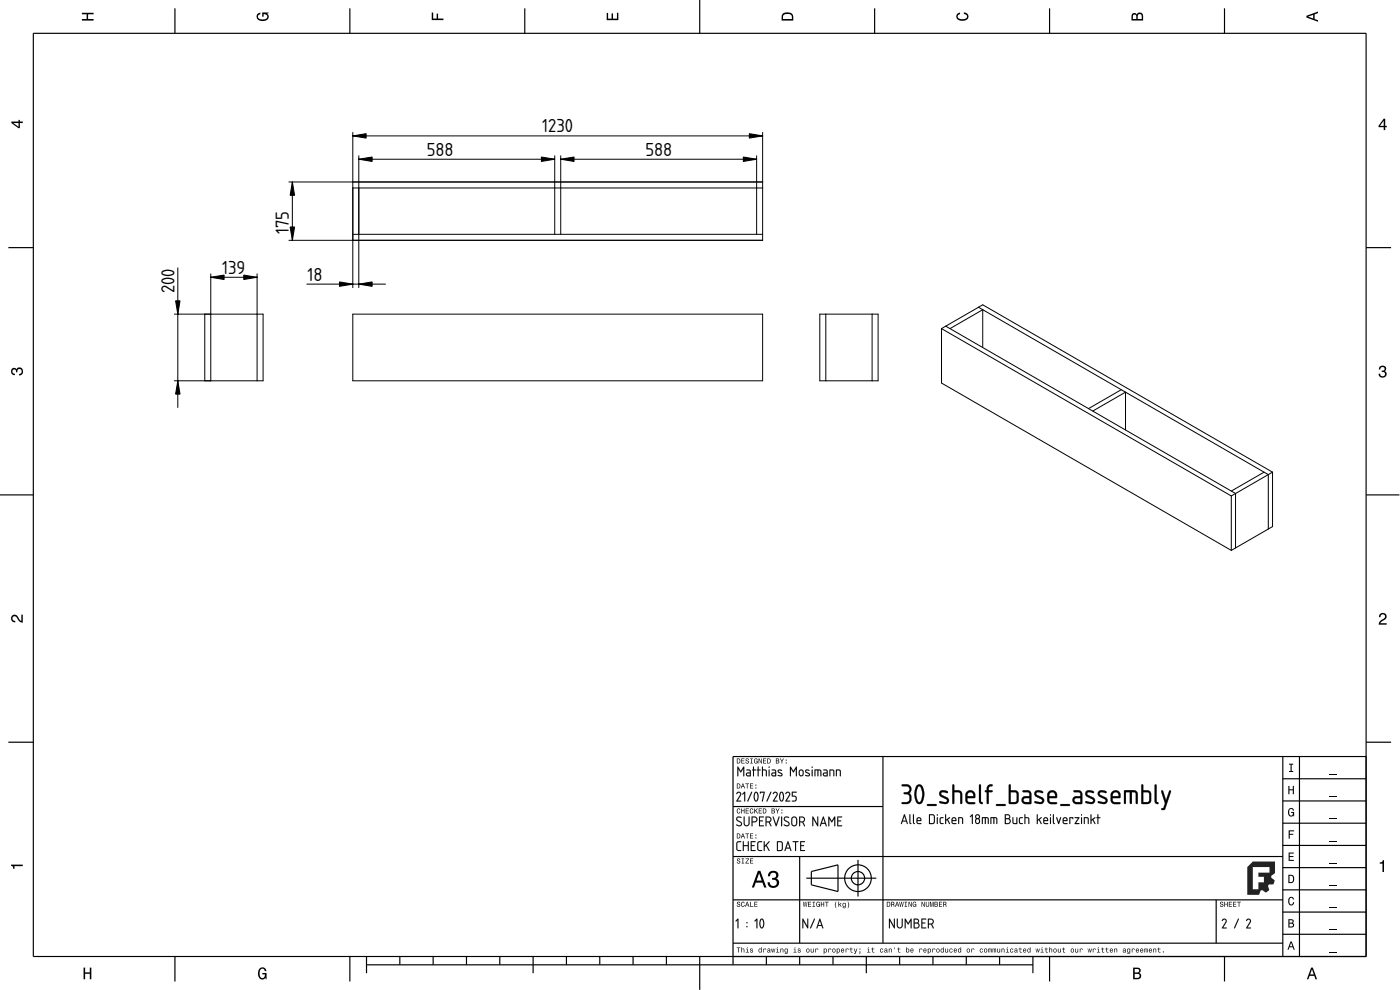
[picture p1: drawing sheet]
<svg xmlns="http://www.w3.org/2000/svg" width="420mm" height="297mm" viewBox="0 0 420 297" stroke-linecap="round" stroke-linejoin="round" font-family="sans-serif">
<defs><g id="words">
<g font-size="5.3">
<text x="162.7" y="39.7">1230</text>
<text x="128.1" y="46.7">588</text>
<text x="193.7" y="46.7">588</text>
<text x="86.7" y="70.3" transform="rotate(-90 86.7 70.3)">175</text>
<text x="66.7" y="82.2">139</text>
<text x="52.3" y="88" transform="rotate(-90 52.3 88)">200</text>
<text x="92.3" y="84.2">18</text>
</g>
</g></defs>
<g fill="none" stroke="#000" stroke-width=".35">
<path d="M10 10h400v277h-400zM52.5 2.5v7.5M105 2.5v7.5M157.5 2.5v7.5M210 0v10M262.5 2.5v7.5M315 2.5v7.5M367.5 2.5v7.5M2.5 74.3h7.5M410 74.3h7.5M0 148.5h10M410 148.5h10"/>
<path d="M2.5 222.7h7.5M265 227v56M385 233.7h25M385 227v60M390 227v60M410 222.7h7.5M410 227h-190v62.5M220 257h165M220 242h45M240 257v26M257.5 258v11M385 253.7h25"/>
<path d="M385 247h25M385 240.3h25M220 270h165M242 263.5h21M243.5 261.5l8-2v8l-8-2zM365 270v13M385 273.7h25M385 267h25M385 260.3h25M52.5 287v7.5M105 287v7.5M110 289.5h200"/>
<path d="M110 287v5M120 287v2.5M130 287v2.5M140 287v2.5M150 287v2.5M160 287v5M170 287v2.5M180 287v2.5M190 287v2.5M200 287v2.5M210 287v10M220 283h165"/>
<path d="M230 287v2.5M240 287v2.5M250 287v2.5M260 287v5M270 287v2.5M280 287v2.5M290 287v2.5M300 287v2.5M310 287v5M315 287v7.5M367.5 287v7.5M385 280.3h25"/>
<circle cx="257.5" cy="263.5" r="4"/>
<circle cx="257.5" cy="263.5" r="2"/>
</g>
<g fill="#000">
<path d="M24.6 3.8h3.5v.5h-1.7v1.4h1.7v.5h-3.5v-.5h1.4v-1.4h-1.4z" fill-rule="evenodd"/>
<path d="M77.3 4.2l.8-.4v.5l-.3 .1a.68 .68 0 0 0-.4 .6 .68 .68 0 0 0 .4 .6 1.68 1.68 0 0 0 2.4-.6 .92 .92 0 0 0-1.1-.8v.8h-.4v-1.3h1.9v.3l-.5 .1 .4 .4a1.19 1.19 0 0 1-.9 1.7 1.9 1.9 0 0 1-2.6-1.3z" fill-rule="evenodd"/>
<path d="M129.6 3.8h.4v1.8h1v-1.5h.5v1.5h1.6v.4h-3.5z" fill-rule="evenodd"/>
<path d="M182.1 3.9h.4v1.7h1v-1.6h.5v1.6h1.2v-1.8h.4v2.3h-3.5z" fill-rule="evenodd"/>
<path d="M235 4a2.19 2.19 0 0 0-.4 2.2h3.5v-1.2a1.92 1.92 0 0 0-3.1-1zM235.3 4.4l.4-.2a1.44 1.44 0 0 1 2 .8v.7h-2.7l.1-1z" fill-rule="evenodd"/>
<path d="M287.3 4.2l.8-.4v.4l-.3 .1a.66 .66 0 0 0-.4 .6 .66 .66 0 0 0 .4 .6l.4 .2a1.59 1.59 0 0 0 2-.7 .9 .9 0 0 0-.9-.8v-.5a1.24 1.24 0 0 1 1.3 1.1 1.24 1.24 0 0 1-1 1.4 1.93 1.93 0 0 1-2.6-1.2z" fill-rule="evenodd"/>
<path d="M339.8 4.2l-.2 2h3.5v-1.4a.98 .98 0 0 0-.8-1 .98 .98 0 0 0-1.1 .6 .84 .84 0 0 0-1.4-.2zM340.1 4.5l.4-.1 .4 .1 .1 1.2h-1zM341.6 4.4l.4-.2a.57 .57 0 0 1 .7 .7v.8h-1.3z" fill-rule="evenodd"/>
<path d="M392.1 4.7v.6l3.5 1.2v-.4l-1.1-.4v-1.4l1.1-.4v-.4zM392.6 5l1.5-.5v1z" fill-rule="evenodd"/>
<path d="M3.4 36.5v.4l2.1 1.6h.5v-1.6h.8v-.4h-.8v-.5h-.4v.5zM4 36.9h1.6v1.1z" fill-rule="evenodd"/>
<path d="M415.3 35.6l-1.6 2.1v.5h1.6v.8h.4v-.8h.5v-.4h-.5v-2.2zM415.3 36.2v1.6h-1.1z" fill-rule="evenodd"/>
<path d="M3.6 110.6a.86 .86 0 0 1 1.4 .2 1.12 1.12 0 0 1 1.5-.4 1.12 1.12 0 0 1 .3 1.6l-.5 .6-.6 .1v-.5a.72 .72 0 0 0 .9-.7 .72 .72 0 0 0-.8-.7 .72 .72 0 0 0-.6 .9h-.4a.62 .62 0 0 0-.4-.8 .62 .62 0 0 0-.8 .4 .62 .62 0 0 0 .5 .8h.4l-.1 .5a1.17 1.17 0 0 1-1-.7 1.17 1.17 0 0 1 .2-1.3z" fill-rule="evenodd"/>
<path d="M414.1 110a1.01 1.01 0 0 1 1.5-.2 1.01 1.01 0 0 1 0 1.5 1.12 1.12 0 0 1 .4 1.6 1.12 1.12 0 0 1-1.6 .3l-.6-.6-.1-.5h.5a.72 .72 0 0 0 .6 .9 .72 .72 0 0 0 .8-.8 .72 .72 0 0 0-.9-.6v-.4a.62 .62 0 0 0 .8-.4 .62 .62 0 0 0-.5-.8 .62 .62 0 0 0-.7 .5l-.1 .4h-.4z" fill-rule="evenodd"/>
<path d="M3.6 184.7a1.22 1.22 0 0 1 2 .8l.8 .8v-1.9h.4v2.4a2.76 2.76 0 0 1-2-1.8 .69 .69 0 0 0-1.1 .5 .69 .69 0 0 0 .9 .8v.4a1.18 1.18 0 0 1-1.2-.6 1.18 1.18 0 0 1 .2-1.4z" fill-rule="evenodd"/>
<path d="M414.2 184.2a1.18 1.18 0 0 1 1.9 .3 1.18 1.18 0 0 1-1 1.7l-.8 .8h1.9v.4h-2.4a2.76 2.76 0 0 1 1.8-2 .69 .69 0 0 0-.5-1.1 .69 .69 0 0 0-.8 .9h-.5z" fill-rule="evenodd"/>
<path d="M221.1 227.6v1.5h.5a.77 .77 0 0 0 .6-.8 .77 .77 0 0 0-.6-.7zM221.3 227.8a.58 .58 0 0 1 .7 .5 .58 .58 0 0 1-.7 .6zM222.5 227.6v1.5h.9v-.2h-.7v-.5h.7v-.2h-.7v-.4h.7v-.2zM223.9 227.7a.6 .6 0 0 0 0 .6 .6 .6 0 0 0 .7 .2 .33 .33 0 0 1-.4 .5 .33 .33 0 0 1-.3-.4h-.2a.54 .54 0 0 0 .6 .6 .54 .54 0 0 0 .5-.7 .54 .54 0 0 0-.8-.4 .28 .28 0 0 1 .2-.4 .28 .28 0 0 1 .3 .3h.2v-.2l-.3-.2zM225.2 227.6v.2h.2v1.1h-.2v.2h.7v-.2h-.3v-1.1h.3v-.2zM226.4 227.7a.72 .72 0 0 0-.2 1 .72 .72 0 0 0 1 .3l.2 .1v-.8h-.6v.1h.4l-.2 .5a.52 .52 0 0 1-.6-.6 .52 .52 0 0 1 .7-.4l.3 .1-.3-.4zM227.7 227.6v1.5h.1v-1.3l.6 1.3h.2v-1.5h-.1v1.2l-.6-1.2zM229 227.6v1.5h.9v-.2h-.7v-.5h.7v-.2h-.7v-.4h.7v-.2zM230.3 227.6v1.5h.5a.77 .77 0 0 0 .5-.8 .77 .77 0 0 0-.5-.7zM230.5 227.8a.58 .58 0 0 1 .6 .5 .58 .58 0 0 1-.6 .6zM232.9 227.6v1.5h.5a.42 .42 0 0 0 .5-.3 .42 .42 0 0 0-.3-.5l.2-.2-.1-.4zM233.1 227.8h.3a.23 .23 0 0 1 .2 .2 .23 .23 0 0 1-.3 .2h-.2zM233.1 228.4h.3a.26 .26 0 0 1 .3 .2 .26 .26 0 0 1-.3 .3h-.3zM234.1 227.6l.5 .9v.6h.2v-.6l.5-.9h-.3l-.3 .7-.4-.7zM235.8 228.7v.4h.3v-.4zM235.8 227.9v.3h.3v-.3z" fill-rule="evenodd"/>
<path d="M221.1 235.1v1.5h.5a.77 .77 0 0 0 .6-.8 .77 .77 0 0 0-.6-.7zM221.3 235.3a.58 .58 0 0 1 .7 .5 .58 .58 0 0 1-.7 .6zM222.8 235.1l-.5 1.5h.2l.1-.5h.6l.2 .5h.2l-.5-1.5zM222.9 235.3l.3 .6h-.5zM223.7 235.1v.2h.4v1.3h.2v-1.3h.5v-.2zM225.1 235.1v1.5h.9v-.2h-.7v-.5h.7v-.2h-.7v-.4h.7v-.2zM226.7 236.2v.4h.3v-.4zM226.7 235.4v.3h.3v-.3z" fill-rule="evenodd"/>
<path d="M386.6 235.8h.4v1h1v-1h.3v2.5h-.3v-1.2h-1v1.2h-.4z" fill-rule="evenodd"/>
<path d="M386.9 229.1h1.2v.3h-.5v1.9h.5v.3h-1.2v-.3h.4v-1.9h-.4z" fill-rule="evenodd"/>
<path d="M3.3 259.4h3.5v.5h-2.5v.8h-.3a.77 .77 0 0 0-.7-.9z" fill-rule="evenodd"/>
<path d="M221.3 257.7a.6 .6 0 0 0 0 .6 .6 .6 0 0 0 .7 .3 .33 .33 0 0 1-.4 .4 .33 .33 0 0 1-.3-.4h-.2a.54 .54 0 0 0 .6 .6 .54 .54 0 0 0 .5-.7 .54 .54 0 0 0-.8-.4 .28 .28 0 0 1 .2-.4 .28 .28 0 0 1 .3 .3h.2v-.2l-.3-.2zM222.6 257.6v.2h.2v1.1h-.2v.2h.7v-.2h-.3v-1.1h.3v-.2zM223.8 257.6v.2h.8l-.9 1.3h1.1v-.2h-.9l.9-1.3zM225.1 257.6v1.5h.9v-.2h-.7v-.5h.7v-.2h-.7v-.4h.7v-.2z" fill-rule="evenodd"/>
<path d="M221.1 250.1v1.5h.5a.77 .77 0 0 0 .6-.8 .77 .77 0 0 0-.6-.7zM221.3 250.3a.58 .58 0 0 1 .7 .5 .58 .58 0 0 1-.7 .6zM222.8 250.1l-.5 1.5h.2l.1-.5h.6l.2 .5h.2l-.5-1.5zM222.9 250.3l.3 .6h-.5zM223.7 250.1v.2h.4v1.3h.2v-1.3h.5v-.2zM225.1 250.1v1.5h.9v-.2h-.7v-.5h.7v-.2h-.7v-.4h.7v-.2zM226.7 251.2v.4h.3v-.4zM226.7 250.4v.3h.3v-.3z" fill-rule="evenodd"/>
<path d="M221.3 242.7a.72 .72 0 0 0-.2 1 .72 .72 0 0 0 .9 .3l.2-.5-.4 .4a.56 .56 0 0 1-.5-.6 .56 .56 0 0 1 .6-.5l.3 .2-.4-.4zM222.4 242.6v1.5h.2v-.7h.6v.7h.2v-1.5h-.2v.6h-.6v-.6zM223.8 242.6v1.5h.9v-.2h-.7v-.5h.7v-.2h-.7v-.4h.7v-.2zM225.2 242.7a.72 .72 0 0 0-.2 1 .72 .72 0 0 0 .9 .3l.2-.5-.4 .4a.56 .56 0 0 1-.5-.6 .56 .56 0 0 1 .6-.5l.3 .2-.4-.4zM226.4 242.6v1.5h.2l.2-.8 .5 .8h.2l-.6-.9 .6-.6h-.3l-.6 .7v-.7zM227.7 242.6v1.5h.9v-.2h-.7v-.5h.7v-.2h-.7v-.4h.7v-.2zM228.9 242.6v1.5h.5a.77 .77 0 0 0 .6-.8 .77 .77 0 0 0-.6-.7zM229.1 242.7a.58 .58 0 0 1 .7 .6 .58 .58 0 0 1-.7 .6zM231.6 242.6v1.5h.5a.42 .42 0 0 0 .5-.3 .42 .42 0 0 0-.3-.5l.2-.3-.1-.3zM231.7 242.7h.4a.23 .23 0 0 1 .2 .3 .23 .23 0 0 1-.3 .2h-.3zM231.7 243.4h.4a.26 .26 0 0 1 .3 .2 .26 .26 0 0 1-.3 .3h-.4zM232.7 242.6l.6 .9v.6h.2v-.6l.5-.9h-.3l-.3 .7-.4-.7zM234.5 243.7v.4h.3v-.4zM234.5 242.9v.3h.3v-.3z" fill-rule="evenodd"/>
<path d="M386.7 255.8h1.6v.3h-1.2v.8h1.1v.3h-1.1v.8h1.2v.3h-1.6z" fill-rule="evenodd"/>
<path d="M386.7 249.1h1.7v.3h-1.3v.8h1v.3h-1v1.1h-.4z" fill-rule="evenodd"/>
<path d="M386.8 242.8a.85 .85 0 0 1 .9-.4 .85 .85 0 0 1 .7 .8h-.4l-.3-.5a1.04 1.04 0 0 0-.9 .9 1.04 1.04 0 0 0 .7 1.1l.4-.2 .1-.6h-.5v-.3h.9v1.4l-.3-.4-.4 .4a1.2 1.2 0 0 1-1.1-1.8z" fill-rule="evenodd"/>
<path d="M221.3 270.7a.6 .6 0 0 0 0 .6 .6 .6 0 0 0 .7 .3 .33 .33 0 0 1-.4 .4 .33 .33 0 0 1-.3-.4h-.2a.54 .54 0 0 0 .6 .6 .54 .54 0 0 0 .5-.7 .54 .54 0 0 0-.8-.4 .28 .28 0 0 1 .2-.4 .28 .28 0 0 1 .3 .3h.2v-.2l-.3-.2zM222.6 270.7a.72 .72 0 0 0-.2 1 .72 .72 0 0 0 .9 .3l.2-.5-.4 .4a.56 .56 0 0 1-.5-.6 .56 .56 0 0 1 .6-.5l.3 .2-.4-.4zM224.1 270.6l-.5 1.5h.2l.1-.5h.6l.2 .5h.2l-.5-1.5zM224.2 270.8l.3 .7h-.5zM225.1 270.6v1.5h1v-.2h-.8v-1.3zM226.4 270.6v1.5h.9v-.2h-.7v-.5h.7v-.2h-.7v-.4h.7v-.2z" fill-rule="evenodd"/>
<path d="M227.5 261.3l-1.9 5h.7l.5-1.5h2l.5 1.5h.7l-1.8-5zM227.8 262l.8 2.2h-1.5zM230.9 261.7l-.4 1.2h.6a.88 .88 0 0 1 .5-1.1 .88 .88 0 0 1 1.1 .4 .88 .88 0 0 1-.3 1.2h-.7v.6a1.03 1.03 0 0 1 1.4 .6 1.03 1.03 0 0 1-.7 1.3 1.03 1.03 0 0 1-1.3-.7l-.1-.5h-.7a1.68 1.68 0 0 0 2.2 1.7 1.68 1.68 0 0 0 .9-2.6l-.4-.2a1.29 1.29 0 0 0 .5-1.6 1.29 1.29 0 0 0-1.5-.7z" fill-rule="evenodd"/>
<path d="M241 270.6l.2 1.5h.2l.2-1.3 .3 1.3h.1l.3-1.5h-.2l-.2 1.2-.2-1.2h-.2l-.2 1.2-.2-1.2zM242.5 270.6v1.5h.9v-.2h-.7v-.5h.7v-.2h-.7v-.4h.7v-.2zM243.9 270.6v.2h.2v1.1h-.2v.2h.7v-.2h-.3v-1.1h.3v-.2zM245.1 270.7a.72 .72 0 0 0-.2 1 .72 .72 0 0 0 1 .3l.2 .1v-.8h-.6v.1h.4l-.2 .5a.52 .52 0 0 1-.6-.6 .52 .52 0 0 1 .7-.4l.3 .1-.3-.4zM246.3 270.6v1.5h.2v-.7h.6v.7h.2v-1.5h-.2v.6h-.6v-.6zM247.6 270.6v.2h.4v1.3h.2v-1.3h.5v-.2zM250.9 270.5a1.35 1.35 0 0 0 .1 2 1.84 1.84 0 0 1 0-2zM251.6 270.5v1.6h.2l.2-.6 .4 .6h.2l-.5-.8 .5-.4-.8 .5v-.9zM253 271a.55 .55 0 0 0-.2 .8 .55 .55 0 0 0 .8 .1 .41 .41 0 0 1-.2 .4 .41 .41 0 0 1-.5-.1 .47 .47 0 0 0 .5 .3 .47 .47 0 0 0 .4-.5v-1.1l-.2 .2-.3-.2zM253.1 271.2l.1-.1a.39 .39 0 0 1 .4 .4 .39 .39 0 0 1-.5 .3zM254.4 270.5a1.85 1.85 0 0 1 0 2 1.22 1.22 0 0 0 0-2z" fill-rule="evenodd"/>
<path d="M266.1 270.6v1.5h.5a.77 .77 0 0 0 .6-.8 .77 .77 0 0 0-.6-.7zM266.3 270.8a.58 .58 0 0 1 .7 .5 .58 .58 0 0 1-.7 .6zM267.5 270.6v1.5h.2v-.7a.45 .45 0 0 1 .5 .2 .45 .45 0 0 1 0 .5l.3-.1-.3-.7a.42 .42 0 0 0 .2-.4 .42 .42 0 0 0-.4-.3zM267.7 270.8h.2a.26 .26 0 0 1 .3 .2 .26 .26 0 0 1-.3 .3h-.2zM269.1 270.6l-.5 1.5h.2l.1-.5h.6l.2 .5h.2l-.5-1.5zM269.2 270.8l.3 .6h-.5zM269.9 270.6l.2 1.5h.2l.2-1.3 .3 1.3h.1l.3-1.5h-.2l-.1 1.2-.3-1.2h-.1l-.3 1.2-.1-1.2zM271.5 270.6v.2h.2v1.1h-.2v.2h.7v-.2h-.3v-1.1h.3v-.2zM272.7 270.6v1.5h.1v-1.3l.6 1.3h.2v-1.5h-.1v1.2l-.6-1.2zM274 270.7a.72 .72 0 0 0-.2 1 .72 .72 0 0 0 1 .3l.2 .1v-.8h-.6v.1h.4l-.2 .5a.52 .52 0 0 1-.6-.6 .52 .52 0 0 1 .7-.4l.3 .1-.3-.4zM276.6 270.6v1.5h.1v-1.3l.6 1.3h.2v-1.5h-.1v1.2l-.6-1.2zM277.8 270.6v.9a.52 .52 0 0 0 .6 .6 .52 .52 0 0 0 .5-.6v-.9h-.2v.9a.33 .33 0 0 1-.3 .4 .33 .33 0 0 1-.4-.4v-.9zM279.1 270.6v1.5h.2v-1.4l.3 1.4h.1l.3-1.4v1.4h.2v-1.5h-.3l-.2 1.3-.3-1.3zM280.5 270.6v1.5h.5a.42 .42 0 0 0 .5-.3 .42 .42 0 0 0-.3-.5l.2-.2-.1-.4zM280.7 270.8h.3a.23 .23 0 0 1 .2 .2 .23 .23 0 0 1-.3 .2h-.2zM280.7 271.4h.3a.26 .26 0 0 1 .3 .2 .26 .26 0 0 1-.3 .3h-.3zM281.8 270.6v1.5h1v-.2h-.8v-.5h.7v-.2h-.7v-.4h.7v-.2zM283.1 270.6v1.5h.2v-.7a.45 .45 0 0 1 .5 .2 .45 .45 0 0 1 .1 .5l.2-.1-.3-.7a.42 .42 0 0 0 .2-.4 .42 .42 0 0 0-.4-.3zM283.3 270.8h.2a.26 .26 0 0 1 .3 .2 .26 .26 0 0 1-.3 .3h-.2z" fill-rule="evenodd"/>
<path d="M366.3 270.7a.6 .6 0 0 0 0 .6 .6 .6 0 0 0 .7 .3 .33 .33 0 0 1-.4 .4 .33 .33 0 0 1-.3-.4h-.2a.54 .54 0 0 0 .6 .6 .54 .54 0 0 0 .5-.7 .54 .54 0 0 0-.8-.4 .28 .28 0 0 1 .2-.4 .28 .28 0 0 1 .3 .3h.2v-.2l-.3-.2zM367.4 270.6v1.5h.2v-.7h.6v.7h.2v-1.5h-.2v.6h-.6v-.6zM368.8 270.6v1.5h.9v-.2h-.7v-.5h.7v-.2h-.7v-.4h.7v-.2zM370.1 270.6v1.5h.9v-.2h-.7v-.5h.7v-.2h-.7v-.4h.7v-.2zM371.3 270.6v.2h.4v1.3h.2v-1.3h.5v-.2z" fill-rule="evenodd"/>
<path d="M386.7 262.5v2.5h.8a1.28 1.28 0 0 0 1-1.3 1.28 1.28 0 0 0-1-1.2zM387 262.8a.96 .96 0 0 1 1.1 .9 .96 .96 0 0 1-1.1 1z" fill-rule="evenodd"/>
<path d="M386.7 275.8v2.5h.9a.7 .7 0 0 0 .8-.5 .7 .7 0 0 0-.5-.8l.4-.6a.62 .62 0 0 0-.8-.6zM387 276.1h.5a.38 .38 0 0 1 .4 .4 .38 .38 0 0 1-.4 .3h-.5zM387 277.1h.5a.44 .44 0 0 1 .5 .5 .44 .44 0 0 1-.4 .4h-.6z" fill-rule="evenodd"/>
<path d="M386.8 269.4a.85 .85 0 0 1 1-.3 .85 .85 0 0 1 .6 .8h-.4l-.3-.5a1.05 1.05 0 0 0-.8 .9 1.05 1.05 0 0 0 .6 1.1l.4-.2 .2-.5h.3a.89 .89 0 0 1-.7 1 .89 .89 0 0 1-1-.8z" fill-rule="evenodd"/>
<path d="M414.1 258.8a.77 .77 0 0 0 .9-.7h.4v3.5h-.5v-2.5h-.8z" fill-rule="evenodd"/>
<path d="M25.1 290.3h.4v1.4h1.5v-1.4h.4v3.5h-.4v-1.6h-1.5v1.6h-.4z" fill-rule="evenodd"/>
<path d="M77.8 290.7a1.19 1.19 0 0 1 1.3-.4 1.19 1.19 0 0 1 .9 1.1h-.5l-.1-.3a.68 .68 0 0 0-.6-.5 .68 .68 0 0 0-.7 .4 1.68 1.68 0 0 0 .6 2.5 .92 .92 0 0 0 .8-1.1h-.8v-.5h1.3v1.9h-.2l-.1-.5-.4 .5a1.19 1.19 0 0 1-1.8-1v-1.5z" fill-rule="evenodd"/>
<path d="M221.1 284.3v.2h.4v1.3h.2v-1.3h.5v-.2zM222.5 284.2v1.6h.2v-.8l.3-.3 .2 .2v.9h.2v-.8a.38 .38 0 0 0-.3-.4 .38 .38 0 0 0-.4 .2v-.6zM223.9 284.7l.3 .1v.8l-.4 .2h1l-.4-.2v-.9zM224.2 284.2l.2 .2zM225.2 284.7v.4l.6 .3a.26 .26 0 0 1-.2 .3 .26 .26 0 0 1-.3-.3h-.2a.42 .42 0 0 0 .6 .4 .42 .42 0 0 0 .1-.7l-.5-.2 .2-.2 .5 .2-.1-.2zM227.8 284.7a.54 .54 0 0 0-.2 .8 .54 .54 0 0 0 .8 .1l.2 .2v-1.6h-.2v.6l-.3-.2zM227.9 284.9l.1-.1a.39 .39 0 0 1 .4 .4 .39 .39 0 0 1-.5 .3zM229.1 284.6v1.2h.2v-1l.7 .2a.38 .38 0 0 0-.3-.4 .38 .38 0 0 0-.5 .2zM230.4 284.7l-.1 .3 .5-.2 .1 .3a.42 .42 0 0 0-.6 .1 .42 .42 0 0 0 .3 .6l.7-.2-.2-.9zM230.5 285.4a.25 .25 0 0 1 .5 0 .25 .25 0 0 1-.5 0zM231.4 284.6l.3 1.2h.2l.2-1 .1 1h.2l.3-1.2h-.2l-.2 1-.2-1h-.1l-.2 1-.2-1zM233 284.7l.3 .1v.8l-.4 .2h1l-.4-.2v-.9zM233.3 284.2l.2 .2zM234.2 284.6v1.2h.2v-.8l.3-.3 .2 .2v.9h.2v-.8a.38 .38 0 0 0-.3-.4 .38 .38 0 0 0-.4 .2zM235.6 284.7a.55 .55 0 0 0-.2 .8 .55 .55 0 0 0 .8 .1 .41 .41 0 0 1-.2 .5 .41 .41 0 0 1-.5-.2 .47 .47 0 0 0 .5 .3 .47 .47 0 0 0 .4-.5v-1.1l-.2 .2-.3-.2zM235.7 284.9l.1-.1a.39 .39 0 0 1 .4 .4 .39 .39 0 0 1-.5 .3zM238.2 284.7l.3 .1v.8l-.4 .2h1l-.4-.2v-.9zM238.5 284.2l.2 .2zM239.5 284.7v.4l.6 .3a.26 .26 0 0 1-.2 .3 .26 .26 0 0 1-.3-.3h-.2a.42 .42 0 0 0 .6 .4 .42 .42 0 0 0 .1-.7l-.5-.2 .3-.2 .4 .2-.1-.2zM242 285.2a.57 .57 0 0 0 1.1 0 .57 .57 0 0 0-1.1 0zM242.2 284.9l.1-.1a.4 .4 0 0 1 .5 .4 .4 .4 0 0 1-.6 .3zM243.3 284.6v.8a.38 .38 0 0 0 .3 .4 .38 .38 0 0 0 .4-.2l.2 .2v-1.2h-.2v.8l-.3 .2-.2-.1v-.9zM244.7 284.6v1.2h.2l.1-1 .6 .2a.38 .38 0 0 0-.3-.4 .38 .38 0 0 0-.4 .2zM247.2 284.6v1.6h.2l.1-.5a.53 .53 0 0 0 .7-.5 .53 .53 0 0 0-.8-.4zM247.5 284.9l.1-.1a.39 .39 0 0 1 .4 .4 .39 .39 0 0 1-.5 .3zM248.6 284.6v1.2h.2l.1-1 .6 .2a.38 .38 0 0 0-.3-.4 .38 .38 0 0 0-.4 .2zM249.8 285.2a.57 .57 0 0 0 1.1 0 .57 .57 0 0 0-1.1 0zM250 284.9l.1-.1a.4 .4 0 0 1 .5 .4 .4 .4 0 0 1-.6 .3zM251.1 284.6v1.6h.2l.1-.5a.53 .53 0 0 0 .7-.5 .53 .53 0 0 0-.8-.4zM251.4 284.9l.1-.1a.39 .39 0 0 1 .4 .4 .39 .39 0 0 1-.5 .3zM252.5 284.7a.57 .57 0 0 0-.1 .9 .57 .57 0 0 0 .9 0v-.2l-.5 .2-.2-.3h.7l-.1-.6-.3-.1zM252.7 284.8h.3l.2 .3h-.6zM253.8 284.6v1.2h.2l.1-1 .6 .2a.38 .38 0 0 0-.3-.4 .38 .38 0 0 0-.4 .2zM255.3 284.3v.4l-.4 .1h.4l.1 .9 .5 .1-.4-.4v-.6h.4v-.1h-.4v-.4zM256.2 284.6l.5 1.2-.4 .4h.3l.7-1.6h-.2l-.3 1-.4-1zM257.9 284.6v.3h.3v-.3zM257.9 285.5l.2 .3-.2 .4 .3-.4v-.3zM260.3 284.7l.3 .1v.8l-.4 .2h1l-.4-.2v-.9zM260.6 284.2l.2 .2zM261.8 284.3v.4l-.3 .1h.3l.1 .9 .5 .1-.4-.4v-.6h.4v-.1h-.4v-.4zM264.2 284.7a.57 .57 0 0 0 0 .9 .57 .57 0 0 0 .8 0l-.1-.2a.32 .32 0 0 1-.5 0 .32 .32 0 0 1 0-.4 .32 .32 0 0 1 .5 0h.2l-.3-.4zM265.6 284.7l-.2 .3 .6-.2 .1 .3a.42 .42 0 0 0-.7 .1 .42 .42 0 0 0 .3 .6l.7-.2-.2-.9zM265.6 285.4a.25 .25 0 0 1 .5 0 .25 .25 0 0 1-.5 0zM266.7 284.6v1.2h.2v-.8l.3-.3 .2 .2v.9h.2v-.8a.38 .38 0 0 0-.2-.4 .38 .38 0 0 0-.5 .2zM268.4 284.2l.2 .6zM269.6 284.3v.4l-.3 .1h.3l.1 .9 .5 .1-.4-.4v-.6h.4v-.1h-.4v-.4zM271.9 284.2v1.6l.2-.2a.5 .5 0 0 0 .8-.4 .5 .5 0 0 0-.8-.4v-.6zM272.2 284.9l.1-.1a.39 .39 0 0 1 .4 .4 .39 .39 0 0 1-.5 .3zM273.3 284.7a.57 .57 0 0 0-.1 .9 .57 .57 0 0 0 .9 0v-.2l-.5 .2-.2-.3h.8l-.2-.6-.3-.1zM273.5 284.8h.3l.2 .3h-.6zM275.9 284.6v1.2h.2l.1-1 .6 .2a.38 .38 0 0 0-.3-.4 .38 .38 0 0 0-.4 .2zM277.2 284.7a.57 .57 0 0 0 0 .9 .57 .57 0 0 0 .8 0l.1-.2-.6 .2-.2-.3h.8l-.2-.6-.3-.1zM277.4 284.8h.3l.2 .3h-.6zM278.4 284.6v1.6h.2l.1-.5a.53 .53 0 0 0 .8-.5 .53 .53 0 0 0-.9-.4zM278.7 284.9l.1-.1a.39 .39 0 0 1 .4 .4 .39 .39 0 0 1-.5 .3zM279.8 284.6v1.2h.2l.1-1 .6 .2a.38 .38 0 0 0-.3-.4 .38 .38 0 0 0-.4 .2zM281 285.2a.57 .57 0 0 0 1.1 0 .57 .57 0 0 0-1.1 0zM281.3 284.9l.1-.1a.4 .4 0 0 1 .4 .4 .4 .4 0 0 1-.5 .3zM282.4 284.7a.54 .54 0 0 0-.1 .8 .54 .54 0 0 0 .8 .1l.1 .2v-1.6h-.1v.6l-.4-.2zM282.6 284.9v-.1a.39 .39 0 0 1 .5 .4 .39 .39 0 0 1-.5 .3zM283.6 284.6v.8a.38 .38 0 0 0 .3 .4 .38 .38 0 0 0 .5-.2l.1 .2v-1.2h-.1l-.1 .8-.3 .2-.2-.1v-.9zM285 284.7a.57 .57 0 0 0 0 .9 .57 .57 0 0 0 .8 0l-.1-.2a.32 .32 0 0 1-.5 0 .32 .32 0 0 1 0-.4 .32 .32 0 0 1 .5 0h.2l-.3-.4zM286.3 284.7a.57 .57 0 0 0 0 .9 .57 .57 0 0 0 .8 0l.1-.2-.6 .2-.2-.3h.8l-.2-.6-.3-.1zM286.5 284.8h.3l.2 .3h-.6zM287.6 284.7a.54 .54 0 0 0-.1 .8 .54 .54 0 0 0 .8 .1l.2 .2v-1.6h-.2v.6l-.4-.2zM287.8 284.9v-.1a.39 .39 0 0 1 .5 .4 .39 .39 0 0 1-.5 .3zM290.1 285.2a.57 .57 0 0 0 1.1 0 .57 .57 0 0 0-1.1 0zM290.4 284.9l.1-.1a.4 .4 0 0 1 .4 .4 .4 .4 0 0 1-.5 .3zM291.5 284.6v1.2h.2l.1-1 .6 .2a.38 .38 0 0 0-.3-.4 .38 .38 0 0 0-.4 .2zM294.2 284.7a.57 .57 0 0 0-.1 .9 .57 .57 0 0 0 .8 0l-.1-.2a.32 .32 0 0 1-.5 0 .32 .32 0 0 1 0-.4 .32 .32 0 0 1 .5 0h.2l-.3-.4zM295.3 285.2a.57 .57 0 0 0 1.1 0 .57 .57 0 0 0-1.1 0zM295.6 284.9l.1-.1a.4 .4 0 0 1 .4 .4 .4 .4 0 0 1-.5 .3zM296.6 284.6v1.2h.2l.1-1.1 .1 1.1h.2l.2-1.1 .1 1.1h.1l-.1-1.2zM297.9 284.6v1.2h.2l.1-1.1 .1 1.1h.2l.2-1.1 .1 1.1h.1l-.1-1.2zM299.3 284.6v.8a.38 .38 0 0 0 .2 .4 .38 .38 0 0 0 .5-.2l.2 .2v-1.2h-.2l-.1 .8-.2 .2-.2-.1-.1-.9zM300.6 284.6v1.2h.2v-.8l.3-.3 .2 .2v.9h.2v-.8a.38 .38 0 0 0-.3-.4 .38 .38 0 0 0-.5 .2zM302 284.7l.3 .1v.8l-.4 .2h.9l-.4-.2v-.9zM302.3 284.2l.2 .2zM303.3 284.7a.57 .57 0 0 0-.1 .9 .57 .57 0 0 0 .9 0l-.2-.2a.32 .32 0 0 1-.5 0 .32 .32 0 0 1 0-.4 .32 .32 0 0 1 .5 0h.2l-.3-.4zM304.6 284.7l-.1 .3 .2-.2a.23 .23 0 0 1 .3-.1 .23 .23 0 0 1 .1 .4 .42 .42 0 0 0-.6 .1 .42 .42 0 0 0 .3 .6l.6-.2-.2-.9zM304.6 285.4a.25 .25 0 0 1 .5 0 .25 .25 0 0 1-.5 0zM306 284.3v.4l-.3 .1h.3l.1 .9 .5 .1-.4-.4v-.6h.4v-.1h-.4v-.4zM307.2 284.7a.57 .57 0 0 0-.1 .9 .57 .57 0 0 0 .8 0l.1-.2-.6 .2-.2-.3h.8l-.1-.6-.4-.1zM307.3 284.8h.3l.2 .3h-.6zM308.4 284.7a.54 .54 0 0 0-.1 .8 .54 .54 0 0 0 .8 .1l.2 .2v-1.6h-.2v.6l-.4-.2zM308.6 284.9l.1-.1a.39 .39 0 0 1 .4 .4 .39 .39 0 0 1-.5 .3zM310.8 284.6l.3 1.2h.1l.2-1 .2 1h.2l.3-1.2h-.2l-.2 1-.2-1h-.2l-.1 1-.2-1zM312.4 284.7l.3 .1v.8l-.4 .2h.9l-.3-.2v-.9zM312.7 284.2l.2 .2zM313.8 284.3v.4l-.3 .1h.3l.1 .9 .6 .1-.5-.4v-.6h.5v-.1h-.5v-.4zM314.9 284.2v1.6h.2v-.8l.3-.3 .2 .2v.9h.2v-.8a.38 .38 0 0 0-.3-.4 .38 .38 0 0 0-.4 .2v-.6zM316.1 285.2a.6 .6 0 0 0 1.2 0 .6 .6 0 0 0-1.2 0zM316.4 284.9l.1-.1a.4 .4 0 0 1 .4 .4 .4 .4 0 0 1-.5 .3zM317.5 284.6v.8a.38 .38 0 0 0 .2 .4 .38 .38 0 0 0 .5-.2l.2 .2v-1.2h-.2v.8l-.3 .2-.2-.1v-.9zM319 284.3v.4l-.3 .1h.3l.1 .9 .6 .1-.5-.4v-.6h.5v-.1h-.5v-.4zM321.3 285.2a.6 .6 0 0 0 1.2 0 .6 .6 0 0 0-1.2 0zM321.6 284.9l.1-.1a.4 .4 0 0 1 .4 .4 .4 .4 0 0 1-.5 .3zM322.7 284.6v.8a.38 .38 0 0 0 .2 .4 .38 .38 0 0 0 .5-.2l.2 .2v-1.2h-.2v.8l-.3 .2-.2-.1v-.9zM324.1 284.6v1.2h.1l.1-1 .7 .2a.38 .38 0 0 0-.3-.4 .38 .38 0 0 0-.5 .2zM326.4 284.6l.3 1.2h.2l.1-1 .2 1h.2l.3-1.2h-.2l-.2 1-.2-1h-.2l-.1 1-.2-1zM328 284.6v1.2h.1l.1-1 .7 .2a.38 .38 0 0 0-.3-.4 .38 .38 0 0 0-.5 .2zM329.3 284.7l.3 .1v.8l-.4 .2h1l-.4-.2v-.9zM329.6 284.2l.2 .2zM330.7 284.3v.4l-.3 .1h.3l.1 .9 .6 .1-.5-.4v-.6h.5v-.1h-.5v-.4zM332 284.3v.4l-.3 .1h.3l.1 .9 .6 .1-.5-.4v-.6h.5v-.1h-.5v-.4zM333.2 284.7a.57 .57 0 0 0-.1 .9 .57 .57 0 0 0 .8 0l.1-.2-.6 .2-.1-.3h.7l-.1-.6-.4-.1zM333.3 284.8h.4l.1 .3h-.5zM334.4 284.6v1.2h.2v-.8l.3-.3 .2 .2v.9h.2v-.8a.38 .38 0 0 0-.3-.4 .38 .38 0 0 0-.4 .2zM337.1 284.7l-.1 .3 .2-.2a.23 .23 0 0 1 .4-.1 .23 .23 0 0 1 0 .4 .42 .42 0 0 0-.6 .1 .42 .42 0 0 0 .3 .6l.7-.2-.3-.9zM337.2 285.4a.25 .25 0 0 1 .5 0 .25 .25 0 0 1-.5 0zM338.3 284.7a.55 .55 0 0 0-.1 .8 .55 .55 0 0 0 .8 .1 .41 .41 0 0 1-.2 .5 .41 .41 0 0 1-.5-.2 .47 .47 0 0 0 .5 .3 .47 .47 0 0 0 .4-.5v-1.1l-.2 .2-.3-.2zM338.5 284.9l.1-.1a.39 .39 0 0 1 .4 .4 .39 .39 0 0 1-.5 .3zM339.7 284.6v1.2h.2v-1l.7 .2a.38 .38 0 0 0-.3-.4 .38 .38 0 0 0-.5 .2zM341 284.7a.57 .57 0 0 0-.1 .9 .57 .57 0 0 0 .8 0l.1-.2-.6 .2-.1-.3h.7l-.1-.6-.4-.1zM341.1 284.8h.4l.1 .3h-.5zM342.3 284.7a.57 .57 0 0 0-.1 .9 .57 .57 0 0 0 .8 0l.1-.2-.6 .2-.1-.3h.7l-.1-.6-.4-.1zM342.4 284.8h.4l.1 .3h-.5zM343.4 284.6v1.2h.2l.2-1.1 .1 1.1h.1l.2-1.1 .1 1.1h.2l-.1-1.2zM344.9 284.7a.57 .57 0 0 0-.1 .9 .57 .57 0 0 0 .8 0l.1-.2-.6 .2-.1-.3h.7l-.1-.6-.4-.1zM345 284.8h.4l.1 .3h-.5zM346.1 284.6v1.2h.2v-.8l.3-.3 .2 .2v.9h.2v-.8a.38 .38 0 0 0-.3-.4 .38 .38 0 0 0-.4 .2zM347.7 284.3v.4l-.4 .1h.4v.9l.6 .1-.5-.4v-.6h.5v-.1h-.5v-.4zM349 285.5v.3h.3v-.3z" fill-rule="evenodd"/>
<path d="M340.1 290.3v3.5h1.3a.98 .98 0 0 0 1.1-.7 .98 .98 0 0 0-.6-1.2 .86 .86 0 0 0 .4-1 .86 .86 0 0 0-1-.6zM340.5 290.7h.8a.53 .53 0 0 1 .6 .6 .53 .53 0 0 1-.7 .5h-.7zM340.5 292.2h.8a.61 .61 0 0 1 .7 .6 .61 .61 0 0 1-.7 .6h-.8z" fill-rule="evenodd"/>
<path d="M387.3 282.5l-.9 2.5h.3l.3-.8h1l.2 .8h.4l-.9-2.5zM387.5 282.8l.4 1.1h-.8z" fill-rule="evenodd"/>
<path d="M393.5 290.3l-1.3 3.5h.5l.3-1h1.4l.4 1h.5l-1.3-3.5zM393.7 290.8l.6 1.6h-1.1z" fill-rule="evenodd"/>
</g>
<path d="M398.9 239h2.2M398.9 232.4h2.2M398.9 259h2.2M398.9 252.4h2.2M398.9 245.7h2.2M398.9 279h2.2M398.9 272.4h2.2M398.9 265.7h2.2M398.9 285.7h2.2" fill="none" stroke="#000" stroke-width=".3"/>
<path d="M374.3 260.2v8.3h3.4l.7-1.3 .4-.1 1.1 .7 .9-.6-.2-1.5 .3-.3 1.2-.1 .4-1-.1-.3-.9-.7v-.3l1.1-1 .1-3.5h-6.7zM376 260.2h5v1.6h-3.3v1.3h1.6v1.6h-1.6v2.1h-1.7z" fill-rule="evenodd" fill="#212529"/>
<g fill="#000">
<path d="M221.2 237.8a.74 .74 0 0 1 1-.1 .74 .74 0 0 1 .1 1l-.9 1.5h.9l.1 .3h-1.4l1.1-1.9a.51 .51 0 0 0-.3-.8 .51 .51 0 0 0-.7 .5l-.1-.2zM223.3 237.6l.3 .1-.1 2.8-.2-2.5-.3 .4-.2-.1zM225.5 237.6l.2 .2-1.1 2.6-.3 .1zM226.8 237.9l-.3 1.1a.98 .98 0 0 0 .5 1.2l.4-1.2a.95 .95 0 0 0-.6-1.1zM226.6 237.7a.77 .77 0 0 1 .9 .1 .77 .77 0 0 1 .1 .9l.1 .3a1.17 1.17 0 0 1-1 1.5l-.3-.5-.2-.8zM228.1 237.6l1.4 .1-.7 2.8-.1-.2 .5-2.5h-.9l-.1 .3zM231.3 237.6l.2 .2-1.2 2.6-.2 .1zM232.1 237.8a.74 .74 0 0 1 1-.1 .74 .74 0 0 1 .2 1l-1 1.5h1l.1 .3h-1.4l1-1.9a.51 .51 0 0 0-.2-.8 .51 .51 0 0 0-.7 .5l-.2-.2zM234.4 237.9l-.3 1.1a.98 .98 0 0 0 .6 1.2l.3-1.2a.95 .95 0 0 0-.6-1.1zM234.2 237.7a.77 .77 0 0 1 .9 .1 .77 .77 0 0 1 .2 .9v.3a1.17 1.17 0 0 1-.9 1.5l-.4-.5-.2-.8zM235.9 237.8a.74 .74 0 0 1 1-.1 .74 .74 0 0 1 .1 1l-.9 1.5h.9l.1 .3h-1.4l1.1-1.9a.51 .51 0 0 0-.3-.8 .51 .51 0 0 0-.7 .5l-.1-.2zM237.7 237.6l1.4 .1-1.2 .1v.9a.92 .92 0 0 1 1.2 .7 .92 .92 0 0 1-.7 1.1l-.8-.1 .7-.2a.61 .61 0 0 0 .5-.6 .61 .61 0 0 0-.5-.6h-.6z"/>
<path d="M221.2 237.7l.7-.1 .5 .4v.6l-1 1.6 1.1 .2-1.5 .1 1-1.9a.49 .49 0 0 0-.2-.8 .49 .49 0 0 0-.7 .5l-.1-.2zM221.2 237.8l-.2 .4 .7-.4 .5 .5-1.2 2.2h1.4l-.1-.3h-1l1-1.5a.72 .72 0 0 0-.1-1 .72 .72 0 0 0-1 .1zM223.3 237.6l.4 .1-.2 2.8-.2-.2 .1-2.3-.4 .4-.3-.1zM223.3 237.6l-.5 .7 .1 .1 .5-.4 .1 2.5 .1-2.8zM225.5 237.6l.2 .2-1.1 2.6-.3 .1zM225.5 237.6l-1.2 2.8h.2l1.2-2.6zM226.8 237.9l-.3 1.1a.98 .98 0 0 0 .5 1.2l.3-1.5-.2-.8zM226.8 237.8a1.39 1.39 0 0 1 .5 1.8l-.2 .6h-.3l-.4-1.2zM226.6 237.6l.3-.1 .4 .2 .3 1.7a.74 .74 0 0 1-.2 .9 .74 .74 0 0 1-.9 0l-.3-1.3zM226.6 237.7l-.4 1.3a1.15 1.15 0 0 0 .9 1.5l.3-.5 .2-1a1.12 1.12 0 0 0-.9-1.4zM228.1 237.6l1.4 .1-.7 2.8-.2-.2 .6-2.5h-.9l-.1 .3zM228.1 237.6l.1 .5 .1-.3h.9l-.5 2.5 .1 .2 .7-2.8zM231.3 237.6l.2 .2-1.2 2.6-.2 .1zM231.3 237.6l-1.2 2.8h.2l1.2-2.6zM232.1 237.7l.8-.1 .5 .4v.6l-1.1 1.6 1.1 .2-1.4 .1 1-1.9a.49 .49 0 0 0-.3-.8 .49 .49 0 0 0-.6 .5l-.2-.2zM232.2 237.8l-.2 .4 .7-.4 .4 .5-1.1 2.2h1.4l-.1-.3h-1l1-1.5a.72 .72 0 0 0-.2-1 .72 .72 0 0 0-.9 .1zM234.4 237.9l-.3 1.1a.98 .98 0 0 0 .6 1.2l.3-1.5-.3-.8zM234.4 237.8a1.39 1.39 0 0 1 .5 1.8l-.2 .6h-.3l-.3-1.2zM234.2 237.6l.4-.1 .4 .2 .3 1.7a.74 .74 0 0 1-.2 .9 .74 .74 0 0 1-1 0l-.3-1.3zM234.2 237.7l-.4 1.3a1.15 1.15 0 0 0 .9 1.5l.4-.5 .2-1a1.12 1.12 0 0 0-.9-1.4zM235.9 237.7l.8-.1 .4 .4v.6l-1 1.6 1.1 .2-1.5 .1 1.1-1.9a.49 .49 0 0 0-.3-.8 .49 .49 0 0 0-.7 .5l-.1-.2zM235.9 237.8l-.2 .4 .7-.4 .5 .5-1.1 2.2h1.3l-.1-.3h-.9l.9-1.5a.72 .72 0 0 0-.1-1 .72 .72 0 0 0-1 .1zM237.7 237.6l1.4 .1-1.2 .1v.9a.95 .95 0 0 1 1.1 .4 .95 .95 0 0 1-.1 1.2l-.5 .2-.8-.1 .7-.2a.59 .59 0 0 0 .5-.6 .59 .59 0 0 0-.5-.6h-.6zM237.7 237.6v1.4l.9 .1 .2 .7-.2 .4-.9 .2 .7 .1a.9 .9 0 0 0 .7-1.2 .9 .9 0 0 0-1.2-.5v-1l1.2-.1z"/>
<path d="M221.3 230l.3 .1 .7 1.2 .8-1.2 .2-.1v2.9l-.3-.1v-2.1l-.7 1.1-.7-1.1v2.1l-.3 .1zM221.3 230v2.9l.2-.1v-2.2l.8 1.2 .8-1.2v2.2l.2 .1v-2.9l-.2 .1-.8 1.3-.8-1.3zM224.2 232.2l.1 .4 .7 .1v-.7zM224.2 232.1l.9-.1v.7l-.9-.1zM224 230.9h.9l.4 .4v1.5l-.9 .2a.61 .61 0 0 1-.6-.7 .61 .61 0 0 1 .6-.6l.6 .1v-.5l-1-.2zM224.1 230.9v.2l.9 .2 .1 .5h-.7a.57 .57 0 0 0-.5 .5 .57 .57 0 0 0 .5 .6h.9v-1.5l-.4-.5zM226 230l.3 .2v.7l.6 .1-.6 .2-.2 1.8-.1-1.8-.3-.2 .3-.1zM226 230v.9l-.3 .1 .3 .1 .1 1.8 .2-1.8 .6-.1-.6-.1v-.7zM227.4 230l.3 .2v.7l.6 .1-.6 .2-.2 1.8-.1-1.8-.3-.2 .3-.1zM227.4 230v.9l-.3 .1 .3 .1 .1 1.8 .2-1.8 .6-.1-.6-.1v-.7zM228.7 230h.2l.1 .9h.7l.4 .3v1.7l-.3-.1v-1.5l-.8-.1v1.6l-.3 .1zM228.7 230v2.9l.2-.1v-1.7h.6l.3 .2 .1 1.5 .2 .1v-1.7l-.4-.3h-.8v-.9zM230.7 230.9l.3 .1-.2 2-.1-.2zM230.7 230.9l.1 2 .1-1.9zM230.6 230.2a.25 .25 0 0 1 .5 0 .25 .25 0 0 1-.5 0zM230.7 230v.4h.2v-.4zM231.8 232.2l.1 .4 .7 .1v-.7zM231.8 232.1l.9-.1v.7l-.9-.1zM231.6 230.9h.9l.4 .4v1.5l-.9 .2a.61 .61 0 0 1-.6-.7 .61 .61 0 0 1 .6-.6l.6 .1v-.5l-1-.2zM231.7 230.9v.2l.9 .2 .1 .5h-.7a.57 .57 0 0 0-.5 .5 .57 .57 0 0 0 .5 .6h.9v-1.5l-.4-.5zM233.5 231l.9-.1 .3 .2-.1 .2a.52 .52 0 0 0-.9 .2l.8 .4a.55 .55 0 0 1 .3 .8 .55 .55 0 0 1-.7 .2l-.7-.2v-.2l1 .1 .1-.2-1-.6zM233.5 231v.7l1.1 .7-.2 .3-.9-.2-.1 .2 1.2 .1 .2-.4-.1-.3-1-.6a.43 .43 0 0 1 .3-.4 .43 .43 0 0 1 .5 .2l.2-.1-.1-.2zM237.1 230l.3 .1 .7 1.2 .8-1.2 .2-.1v2.9l-.3-.1v-2.1l-.7 1.1-.8-1.1 .1 2.1-.3 .1zM237.1 230v2.9l.2-.1v-2.2l.8 1.2 .8-1.2v2.2l.2 .1v-2.9l-.2 .1-.8 1.3-.8-1.3zM240.2 231.3l-.2 .9 .2 .4a.45 .45 0 0 0 .7-.4l-.2-.9zM240.1 231.2l.4-.1 .4 .3v.8l-.2 .4a.46 .46 0 0 1-.5 0 .46 .46 0 0 1-.2-.4zM240 231a.73 .73 0 0 1 .8-.1 .73 .73 0 0 1 .4 .6l-.1 1.1-.5 .3h-.5l-.4-.7v-.8zM240 231l-.2 .4-.1 .8a.71 .71 0 0 0 .7 .7 .71 .71 0 0 0 .8-.7l-.2-1.1-.6-.2zM241.7 231l.2-.1a.7 .7 0 0 1 1 .4h-.1a.52 .52 0 0 0-.8 .2l.8 .4a.55 .55 0 0 1 .3 .8 .55 .55 0 0 1-.8 .2l-.7-.2v-.2l1 .1 .2-.2-1.1-.6zM241.8 231v.7l1 .7-.2 .3-.9-.2v.2l1.2 .1 .2-.4-.2-.3-1-.6a.43 .43 0 0 1 .3-.4 .43 .43 0 0 1 .5 .2l.2-.1-.1-.2zM243.6 230.9l.3 .1-.2 2-.1-.2zM243.6 230.9l.1 2 .2-1.9zM243.6 230.2a.21 .21 0 0 1 .4 0 .21 .21 0 0 1-.4 0zM243.7 230l-.1 .4h.2v-.4zM244.5 230.9l1.8 .1 .2 .4v1.5l-.3-.1-.1-1.5-.5-.1-.1 1.8-.2-.2v-1.6h-.6v1.6l-.2 .1zM244.5 230.9v2l.2-.1v-1.7h.6l.2 1.8 .1-1.8 .5 .1 .2 1.7 .2-.1a1.71 1.71 0 0 0-.3-1.8zM247.3 232.2l.1 .4 .7 .1v-.7zM247.3 232.1l.8-.1v.7l-.8-.1zM247.1 230.9h.9l.4 .4v1.5l-.9 .2a.61 .61 0 0 1-.6-.7 .61 .61 0 0 1 .6-.6l.6 .1v-.5l-1-.2zM247.1 230.9v.2l1 .2v.5h-.6a.57 .57 0 0 0-.5 .5 .57 .57 0 0 0 .5 .6h.9v-1.5l-.4-.5zM248.9 230.9l1.4 .1 .1 1.9-.3-.2-.1-1.4-.8-.1v1.6l-.3 .1zM249 230.9v2l.2-.1v-1.7l.8 .1 .1 1.5 .2 .2a2.09 2.09 0 0 0-.2-1.9zM250.9 230.9l1.3 .1 .1 1.9-.3-.2v-1.4l-.8-.1v1.6l-.3 .1zM250.9 230.9v2l.2-.1v-1.7l.9 .1 .1 1.5 .2 .2a2.09 2.09 0 0 0-.2-1.9z"/>
<path d="M221.3 230l.2 .1 .8 1.2 .8-1.2 .2-.1v2.9l-.2-.1v-2.1l-.8 1.1-.7-1.1v2.1l-.3 .1zM224.2 232.1l.1 .5 .7 .1v-.7zM224.1 230.9h.8l.4 .5v1.5h-.9a.59 .59 0 0 1-.5-.6 .59 .59 0 0 1 .5-.5h.6v-.5l-.9-.2zM226 230l.3 .2v.7l.6 .1-.6 .2-.2 1.7-.1-1.7-.3-.2 .3-.1zM227.4 230l.3 .2v.7l.6 .1-.6 .2-.2 1.7-.1-1.7-.3-.2 .3-.1zM228.7 230h.2l.1 .9h.7l.4 .3v1.7l-.2-.1-.1-1.5-.3-.1h-.5v1.6l-.3 .1zM230.7 230.9l.3 .1-.2 1.9zM230.7 230.2a.19 .19 0 0 1 .3 0 .19 .19 0 0 1-.3 0zM231.8 232.1l.1 .5 .7 .1v-.7zM231.7 230.9h.8l.4 .5v1.5h-.9a.59 .59 0 0 1-.5-.6 .59 .59 0 0 1 .5-.5h.6v-.5l-.9-.2zM233.5 231a.7 .7 0 0 1 1.2 .3h-.2a.45 .45 0 0 0-.5-.2 .45 .45 0 0 0-.3 .4l.8 .4a.6 .6 0 0 1 .2 .9 .6 .6 0 0 1-.9 .1l-.4-.2 .2-.2a.52 .52 0 0 0 .5 .2 .52 .52 0 0 0 .4-.4l-1-.6zM237.1 230l.2 .1 .8 1.2 .8-1.2 .2-.1v2.9l-.2-.1v-2.1l-.8 1.1-.7-1.1v2.1l-.3 .1zM240.2 231.3l-.2 .9a.46 .46 0 0 0 .5 .5 .46 .46 0 0 0 .4-.5l-.1-.9zM240 231a.73 .73 0 0 1 1.2 .5v.7a.73 .73 0 0 1-.8 .7 .73 .73 0 0 1-.7-.7v-.8zM241.8 231a.7 .7 0 0 1 1.1 .3h-.1a.45 .45 0 0 0-.5-.2 .45 .45 0 0 0-.4 .4l.9 .4a.6 .6 0 0 1 .1 .9 .6 .6 0 0 1-.9 .1l-.3-.2 .1-.2a.52 .52 0 0 0 .6 .2 .52 .52 0 0 0 .4-.4l-1-.6zM243.6 230.9l.3 .1-.2 1.9zM243.6 230.2a.2 .2 0 0 1 .4 0 .2 .2 0 0 1-.4 0zM244.5 230.9h.1a1.97 1.97 0 0 1 1.8 .2l.1 1.8-.3-.1-.1-1.6h-.5l-.1 1.7-.2-1.7h-.6l-.1 1.7zM247.3 232.1l.1 .5 .7 .1v-.7zM247.1 230.9h.9l.4 .5v1.5h-.9a.59 .59 0 0 1-.6-.6 .59 .59 0 0 1 .6-.5h.6v-.5l-1-.2zM249 230.9a.99 .99 0 0 1 1.2 .1 .99 .99 0 0 1 .2 1.2l-.2 .7-.1-1.6-.9-.1v1.6l-.2 .1zM250.9 230.9a.99 .99 0 0 1 1.2 .1 .99 .99 0 0 1 .2 1.2l-.1 .7-.2-1.6-.8-.1v1.6l-.3 .1z"/>
<path d="M270.6 235.5l.4-.2a1.94 1.94 0 0 1 2.5 1.2l-.1 .9-.5 .6a1.8 1.8 0 0 1 .6 2 1.8 1.8 0 0 1-1.7 1.2h-1.1l-.1-.3a1.66 1.66 0 0 1 1.7-.2 1.29 1.29 0 0 0 .7-1.7 1.29 1.29 0 0 0-1.7-.8l-.1-.4a1.54 1.54 0 0 0 1.7-.8v-.6l-.4-.4-1.7-.1zM275.6 236a4.4 4.4 0 0 0 .1 4.6l.2 .1a2.8 2.8 0 0 0 .9-2.7v-.2a2.09 2.09 0 0 0-.9-1.9zM275.2 235.6a1.22 1.22 0 0 1 1.3-.1 1.22 1.22 0 0 1 .7 1.2l.2 2.1a2.26 2.26 0 0 1-1.5 2.5 2.38 2.38 0 0 1-1.5-2.7l.3-1.9zM278.2 241.4l2.6-.1 .3 .3-.3 .2h-2.3l-.3-.1zM282.1 237.4a1.91 1.91 0 0 1 2.4 .3l-.1 .2h-.4a.89 .89 0 0 0-.9-.3 .89 .89 0 0 0-.6 .7l1.7 .9a1.13 1.13 0 0 1 .4 1.6 1.13 1.13 0 0 1-1.6 .4l-1.1-.4 .1-.4h.4a1.17 1.17 0 0 0 1.8-.2l-.1-.3-2.1-1.2-.1-.6zM285.9 235.4l.5 .1v1.6a2.15 2.15 0 0 1 2 .4l.3 .8v2.6l-.2 .3-.3-.3v-2.6a.6 .6 0 0 0-.7-.6h-1.1v3.2l-.1 .3h-.4zM290.5 238l-.2 .9h1.8a.92 .92 0 0 0-.4-1.1 .92 .92 0 0 0-1.2 .2zM290.2 237.5a1.55 1.55 0 0 1 2-.1 1.55 1.55 0 0 1 .4 1.9l-2.3 .1v.6a.59 .59 0 0 0 .6 .7h1.4l.4 .3-.4 .3h-1.4a1.51 1.51 0 0 1-1.2-2.1l.1-1zM293.8 235.5h.6v4.7l.1 .4 .5 .4a.78 .78 0 0 1-1.1 0 .78 .78 0 0 1-.1-1zM296.5 235.7l1.1-.4 .3 .2-.1 .4a.82 .82 0 0 0-1.1 .6v.6h1.1l.1 .3-.1 .2-1.1 .1v3.2l-.3 .3-.2-.3v-3.2l-.5-.1-.1-.2 .1-.3h.5v-.9zM298.9 241.4l2.7-.1 .2 .3-.3 .2h-2.3l-.3-.1zM303.3 237.7v3h1.2a.77 .77 0 0 0 .6-1.1l-.1-1.7zM302.9 235.4l.4 .1v1.6h1.6l.7 .7 .1 2.4-.3 .7a2.54 2.54 0 0 1-2.3 .3l-.3-.2zM307.3 239.6a.6 .6 0 0 0-.1 .7 .6 .6 0 0 0 .5 .4h1.2v-1.2zM306.9 237.2h1.8l.8 .8v3l-.3 .3h-1.5a1.18 1.18 0 0 1-1.1-1.2 1.18 1.18 0 0 1 1.1-1.2h1.2v-.9l-.4-.3-1.5-.1zM310.7 237.4a1.91 1.91 0 0 1 2.4 .3l-.2 .2h-.3a.89 .89 0 0 0-.9-.3 .89 .89 0 0 0-.7 .7l1.7 .9a1.13 1.13 0 0 1 .5 1.6 1.13 1.13 0 0 1-1.7 .4l-1-.4v-.4h.5a1.17 1.17 0 0 0 1.8-.2l-.2-.3-2-1.2-.2-.6zM315.1 238l-.2 .9h1.8a.92 .92 0 0 0-.5-1.1 .92 .92 0 0 0-1.1 .2zM314.8 237.5a1.55 1.55 0 0 1 1.9-.1 1.55 1.55 0 0 1 .5 1.9l-2.3 .1v.6a.59 .59 0 0 0 .6 .7h1.4l.3 .3-.3 .3h-1.4a1.51 1.51 0 0 1-1.2-2.1v-1zM318.2 241.4l2.6-.1 .3 .3-.3 .2h-2.3l-.3-.1zM322.6 239.6a.6 .6 0 0 0-.1 .7 .6 .6 0 0 0 .5 .4h1.2v-1.2zM322.2 237.2h1.8l.8 .8v3l-.3 .3h-1.5a1.18 1.18 0 0 1-1.1-1.2 1.18 1.18 0 0 1 1.1-1.2h1.2v-.9l-.4-.3-1.5-.1zM326 237.4a1.91 1.91 0 0 1 2.3 .3l-.1 .2h-.4a.89 .89 0 0 0-.9-.3 .89 .89 0 0 0-.6 .7l1.7 .9a1.13 1.13 0 0 1 .4 1.6 1.13 1.13 0 0 1-1.6 .4l-1-.4v-.4h.5a1.17 1.17 0 0 0 1.8-.2l-.2-.3-2-1.2-.2-.6zM329.7 237.4a1.91 1.91 0 0 1 2.4 .3l-.1 .2h-.4a.89 .89 0 0 0-.9-.3 .89 .89 0 0 0-.6 .7l1.7 .9a1.13 1.13 0 0 1 .4 1.6 1.13 1.13 0 0 1-1.6 .4l-1.1-.4 .1-.4h.4a1.17 1.17 0 0 0 1.8-.2l-.1-.3-2.1-1.2-.1-.6zM334.1 238l-.2 .9h1.8a.92 .92 0 0 0-.4-1.1 .92 .92 0 0 0-1.2 .2zM333.8 237.5a1.55 1.55 0 0 1 2-.1 1.55 1.55 0 0 1 .4 1.9l-2.3 .1v.6a.59 .59 0 0 0 .6 .7h1.4l.4 .3-.4 .3h-1.4a1.51 1.51 0 0 1-1.2-2.1l.1-1zM337.4 237.2l2.8-.1a1.47 1.47 0 0 1 1.3 2.1v1.7l-.3 .3-.3-.3-.1-2.9-.4-.3h-.7v3.2l-.1 .3h-.4l-.1-3.5h-1.2v3.2l-.1 .3h-.3zM343.1 237.7v3h1.1a.77 .77 0 0 0 .7-1.1l-.2-1.7zM342.6 235.4l.5 .1v1.6h1.5l.8 .7 .1 2.4-.4 .7a2.54 2.54 0 0 1-2.2 .3l-.4-.2zM346.6 235.5h.5v4.7l.1 .4 .5 .4a.78 .78 0 0 1-1 0 .78 .78 0 0 1-.2-1zM348.5 237.3h.5l.9 2.8 1-2.7 .2-.3 .3 .3-1.7 5.4a.72 .72 0 0 1-1.2 0l.1-.3h.6l.4-1.5z"/>
<path d="M270.6 235.4l.4-.1a2.61 2.61 0 0 1 2.2 .5h-.1a1.41 1.41 0 0 1-.2 2.2 1.69 1.69 0 0 1 .6 1.9 1.87 1.87 0 0 1-3 1 1.63 1.63 0 0 1 1.7-.3l.5-.2a1.33 1.33 0 0 0 .1-1.6 1.33 1.33 0 0 0-1.5-.5l-.1-.3 .1-.3a1.04 1.04 0 0 0 1.3-.2 1.04 1.04 0 0 0 .1-1.3l-.4-.2-1.6-.1zM270.7 235.5l.1 .3 1.3 .1a.9 .9 0 0 1 .8 .6 .9 .9 0 0 1-.2 .9l-1.5 .6 .2 .2 .9 .1 .5 .2a1.37 1.37 0 0 1 .1 1.8 1.37 1.37 0 0 1-1.7 .4l-.6 .2a1.85 1.85 0 0 0 2.6-.3 1.85 1.85 0 0 0-.4-2.6 1.54 1.54 0 0 0 .4-2 1.54 1.54 0 0 0-1.9-.6zM275.6 236.1a4.4 4.4 0 0 0 .1 4.5l.7-.3 .4-2-.5-2.2zM275.6 236l.3-.1a2.85 2.85 0 0 1 .9 2.6v.2a2.05 2.05 0 0 1-.9 2l-.5-.4-.4-1.7 .1-1.5zM275.2 235.6a1 1 0 0 1 1.5 .2l.6 1.3v1.9a1.93 1.93 0 0 1-1.7 2.3l-.7-.7-.5-2 .2-1.9zM275.2 235.7l-.7 1.9v1.2a2.24 2.24 0 0 0 1.4 2.4l.8-.4a5.1 5.1 0 0 0-.2-5.2l-.6-.2zM278.2 241.4l2.6-.2 .4 .4-.4 .3h-2.3l-.3-.2zM278.3 241.3l-.1 .4 .3 .1h2.3l.3-.2-.3-.3zM282.1 237.4a1.89 1.89 0 0 1 2.4 .3l-.4 .3a1.17 1.17 0 0 0-1.6 .2l.2 .3 1.5 .7a1.08 1.08 0 0 1 .6 1.4 1.08 1.08 0 0 1-1.4 .7l-1.3-.4a.33 .33 0 0 1-.2-.5 .33 .33 0 0 1 .5 0 1.13 1.13 0 0 0 1.8-.2l-.2-.3-1.5-.8a1.04 1.04 0 0 1-.4-1.7zM282.1 237.4a1.07 1.07 0 0 0 .4 1.6l1.4 .7a.45 .45 0 0 1 .4 .4 .45 .45 0 0 1-.3 .5l-.7 .1-1.2-.3-.2 .3a2.82 2.82 0 0 0 2.4 .4v-.1a.99 .99 0 0 0 .5-.9 .99 .99 0 0 0-.7-.8l-1.4-.7-.3-.4a1.08 1.08 0 0 1 1.6-.3l.4-.1-.1-.4a2.48 2.48 0 0 0-2.2 0zM285.9 235.3l.5 .2v1.6a2.19 2.19 0 0 1 2.1 .3l.3 .9v2.6l-.3 .4-.4-.4v-2.6a.56 .56 0 0 0-.6-.6h-1.1v3.2l-.1 .3h-.4l-.1-5.5zM286 235.4v5.8h.2l.1-.3v-3.3h1.2a.64 .64 0 0 1 .7 .7v2.6l.3 .3 .2-.3v-2.6l-.3-.8a2.11 2.11 0 0 0-2-.3l-.1-1.7zM290.5 238l-.2 .9h1.8a.89 .89 0 0 0-.4-1.1 .89 .89 0 0 0-1.2 .3zM290.5 238l.5-.3 .8 .1 .3 .4 .1 .7h-1.9zM290.2 237.5a1.53 1.53 0 0 1 1.9-.2 1.53 1.53 0 0 1 .6 1.9l-.3 .3-2.1-.1 .1 .9 .3 .3h1.6l.4 .4-.4 .3h-1.4a1.54 1.54 0 0 1-1.2-2.1v-1zM290.3 237.5a3.7 3.7 0 0 0-.2 3.4l.8 .3h1.4l.3-.2-.3-.3h-1.4a.89 .89 0 0 1-.6-1.3h2.3v-1.2l-.3-.6a1.49 1.49 0 0 0-2-.1zM293.8 235.5l.3-.2 .3 .2 .1 5 .5 .3a.54 .54 0 0 1-.6 .6 .54 .54 0 0 1-.5-.6zM293.9 235.5v2.5a4.9 4.9 0 0 0 .2 2.9l.6 .3 .2-.2-.5-.5-.1-4.8v-.3zM296.5 235.7a.95 .95 0 0 1 1.4-.1l-.1 .3-.8 .2-.2 .3-.1 .7h1.1l.2 .3-.2 .3h-1.1l.1 3.2-.4 .4-.3-.4 .1-3.2h-.5l-.2-.3 .2-.3h.5v-.9zM296.5 235.7l-.3 1.4-.6 .3 .1 .2h.5v3.3l.2 .3 .3-.3v-3.3h1l.2-.2-.2-.2-1-.1v-.6a1.01 1.01 0 0 1 1.1-.7l-.2-.4zM298.9 241.4l2.7-.2 .3 .4-.4 .3h-2.3l-.3-.2zM299 241.3v.4l.2 .1h2.3l.3-.2-.2-.3zM303.3 237.7v3l1.2-.1a.73 .73 0 0 0 .6-1l-.2-1.7zM303.3 237.6l1.6 .1a4 4 0 0 1 .1 2.8l-1.7 .2zM302.9 235.3l.4 .1v1.7h1.6l.7 .6 .1 2.5-.3 .8a2.58 2.58 0 0 1-2.3 .3l-.4-.3zM302.9 235.4l-.1 5.6 .3 .2a2.5 2.5 0 0 0 2.2-.3l.4-.7-.2-2.6-.6-.4h-1.6v-1.7zM307.3 239.7a.56 .56 0 0 0-.1 .6 .56 .56 0 0 0 .5 .3l1.2 .1v-1.2zM307.3 239.6l1.7-.2v1.3h-1.3a.64 .64 0 0 1-.5-.4 .64 .64 0 0 1 .1-.7zM306.9 237.2l1.7-.1 .6 .4 .3 .5v3.1l-.3 .2h-1.5a1.22 1.22 0 0 1-1.2-1.2 1.22 1.22 0 0 1 1.2-1.3l1.2 .1v-.9l-.5-.3h-1.4zM307 237.3v.3l1.5 .1 .4 .3 .1 .9h-1.3a1.14 1.14 0 0 0-1.1 1.2 1.14 1.14 0 0 0 1.1 1.1h1.5l.3-.2v-3l-.8-.8zM310.7 237.4a1.89 1.89 0 0 1 2.4 .3l-.4 .3a1.17 1.17 0 0 0-1.7 .2l.3 .3 1.4 .7a1.08 1.08 0 0 1 .6 1.4 1.08 1.08 0 0 1-1.4 .7l-1.2-.4a.33 .33 0 0 1-.3-.5 .33 .33 0 0 1 .6 0 1.13 1.13 0 0 0 1.7-.2l-.1-.3-1.6-.8a1.04 1.04 0 0 1-.3-1.7zM310.7 237.4a1.07 1.07 0 0 0 .4 1.6l1.3 .7a.45 .45 0 0 1 .4 .4 .45 .45 0 0 1-.2 .5l-.7 .1-1.2-.3-.2 .3a2.82 2.82 0 0 0 2.4 .4v-.1a.99 .99 0 0 0 .4-.9 .99 .99 0 0 0-.6-.8l-1.4-.7-.4-.4a1.08 1.08 0 0 1 1.7-.3l.4-.1-.1-.4a2.48 2.48 0 0 0-2.2 0zM315.1 238l-.2 .9h1.7a.89 .89 0 0 0-.4-1.1 .89 .89 0 0 0-1.1 .3zM315 238l.5-.3 .8 .1 .3 .4 .1 .7h-1.9zM314.8 237.5a1.53 1.53 0 0 1 1.9-.2 1.53 1.53 0 0 1 .6 1.9l-.3 .3-2.1-.1v.9l.3 .3h1.7l.4 .4-.4 .3h-1.4a1.54 1.54 0 0 1-1.2-2.1v-1zM314.8 237.5a3.7 3.7 0 0 0-.2 3.4l.9 .3h1.4l.3-.2-.3-.3h-1.4a.89 .89 0 0 1-.6-1.3h2.2l.1-1.2-.3-.6a1.49 1.49 0 0 0-2.1-.1zM318.2 241.4l2.6-.2 .4 .4-.4 .3h-2.3l-.3-.2zM318.3 241.3l-.1 .4 .3 .1h2.3l.3-.2-.3-.3zM322.6 239.7a.56 .56 0 0 0-.1 .6 .56 .56 0 0 0 .5 .3l1.2 .1v-1.2zM322.6 239.6l1.7-.2v1.3h-1.3a.64 .64 0 0 1-.6-.4 .64 .64 0 0 1 .2-.7zM322.2 237.2l1.7-.1 .6 .4 .3 .5v3.1l-.3 .2h-1.5a1.22 1.22 0 0 1-1.2-1.2 1.22 1.22 0 0 1 1.2-1.3l1.2 .1-.1-.9-.4-.3h-1.4zM322.2 237.3l.1 .3 1.5 .1 .4 .3 .1 .9h-1.3a1.14 1.14 0 0 0-1.1 1.2 1.14 1.14 0 0 0 1.1 1.1h1.5l.2-.2v-3l-.7-.8zM325.9 237.4a1.89 1.89 0 0 1 2.5 .3l-.4 .3a1.17 1.17 0 0 0-1.7 .2l.3 .3 1.4 .7a1.08 1.08 0 0 1 .6 1.4 1.08 1.08 0 0 1-1.4 .7l-1.3-.4a.33 .33 0 0 1-.2-.5 .33 .33 0 0 1 .6 0 1.13 1.13 0 0 0 1.7-.2l-.1-.3-1.6-.8a1.04 1.04 0 0 1-.4-1.7zM326 237.4a1.07 1.07 0 0 0 .3 1.6l1.4 .7a.45 .45 0 0 1 .4 .4 .45 .45 0 0 1-.2 .5l-.7 .1-1.2-.3-.3 .3a2.82 2.82 0 0 0 2.5 .4v-.1a.99 .99 0 0 0 .4-.9 .99 .99 0 0 0-.6-.8l-1.5-.7-.3-.4a1.08 1.08 0 0 1 1.6-.3l.5-.1-.2-.4a2.48 2.48 0 0 0-2.1 0zM329.7 237.4a1.89 1.89 0 0 1 2.4 .3l-.4 .3a1.17 1.17 0 0 0-1.6 .2l.2 .3 1.5 .7a1.08 1.08 0 0 1 .6 1.4 1.08 1.08 0 0 1-1.4 .7l-1.3-.4a.33 .33 0 0 1-.2-.5 .33 .33 0 0 1 .5 0 1.13 1.13 0 0 0 1.8-.2l-.2-.3-1.5-.8a1.04 1.04 0 0 1-.4-1.7zM329.7 237.4a1.07 1.07 0 0 0 .4 1.6l1.4 .7a.45 .45 0 0 1 .4 .4 .45 .45 0 0 1-.3 .5l-.7 .1-1.2-.3-.2 .3a2.82 2.82 0 0 0 2.4 .4v-.1a.99 .99 0 0 0 .5-.9 .99 .99 0 0 0-.7-.8l-1.4-.7-.3-.4a1.08 1.08 0 0 1 1.6-.3l.4-.1-.1-.4a2.48 2.48 0 0 0-2.2 0zM334.1 238l-.2 .9h1.8a.89 .89 0 0 0-.4-1.1 .89 .89 0 0 0-1.2 .3zM334.1 238l.5-.3 .8 .1 .3 .4 .1 .7h-1.9zM333.8 237.5a1.53 1.53 0 0 1 1.9-.2 1.53 1.53 0 0 1 .6 1.9l-.3 .3-2.1-.1 .1 .9 .3 .3h1.6l.4 .4-.4 .3h-1.4a1.54 1.54 0 0 1-1.2-2.1v-1zM333.9 237.5a3.7 3.7 0 0 0-.2 3.4l.8 .3h1.4l.3-.2-.3-.3h-1.4a.89 .89 0 0 1-.6-1.3h2.3v-1.2l-.3-.6a1.49 1.49 0 0 0-2-.1zM337.4 237.1h2.8l.9 .3a3 3 0 0 1 .4 2.5v1.2l-.5 .1-.2-3.1-.2-.3-.9-.1v3.2l-.1 .3h-.4l-.1-.3v-3.2h-1.2v3.2l-.1 .3h-.4zM337.5 237.2l-.1 3.9 .4 .1 .1-.3v-3.3h1.2l.2 3.6h.2l.1-.3v-3.3l.8 .1 .4 .3 .2 3.2 .4-.1v-1.2a2.54 2.54 0 0 0-.6-2.6zM343.1 237.7v3l1.1-.1a.73 .73 0 0 0 .7-1l-.2-1.7zM343 237.6l1.6 .1a4 4 0 0 1 .2 2.8l-1.8 .2zM342.6 235.3l.5 .1v1.7h1.5l.8 .6 .1 2.5-.4 .8a2.58 2.58 0 0 1-2.2 .3l-.4-.3zM342.6 235.4v5.6l.3 .2a2.5 2.5 0 0 0 2.2-.3l.3-.7-.2-2.6-.6-.4h-1.6v-1.7zM346.5 235.5l.3-.2 .3 .2 .1 5 .5 .3a.54 .54 0 0 1-.5 .6 .54 .54 0 0 1-.6-.6zM346.6 235.5v2.5a4.9 4.9 0 0 0 .2 2.9l.6 .3 .3-.2-.6-.5v-4.8l-.1-.3zM348.5 237.2h.5l.9 2.9 .9-2.7a.34 .34 0 0 1 .5-.3 .34 .34 0 0 1 .1 .6l-1.7 5.1a.76 .76 0 0 1-1.2 0l.1-.3h.6l.4-1.5zM348.6 237.2l1.1 3.8-.5 1.5-.6 .1a.57 .57 0 0 0 .4 .5 .57 .57 0 0 0 .6-.2l1.8-5.5-.3-.2-.2 .2-1 2.8-.9-2.8z"/>
<path d="M221.1 245.2l1.1-.2 .3 .2-.2 .2a.57 .57 0 0 0-.7-.1 .57 .57 0 0 0-.2 .7l1.3 .9-.2 .9a1.02 1.02 0 0 1-1.5-.4l1.1 .2 .3-.4-1.4-1.2zM221.2 245.2l-.2 .8 1.1 .8a.49 .49 0 0 1 .3 .6 .49 .49 0 0 1-.7 .2l-.6-.2-.1 .2a.85 .85 0 0 0 1.2 .3 .85 .85 0 0 0 .3-1.2l-1.2-.7-.1-.3 .3-.4 1 .1a.87 .87 0 0 0-1.3-.2zM223.2 245l.3 .1v1.9l.2 .5a.58 .58 0 0 0 .6 .1 .58 .58 0 0 0 .3-.6v-1.9l.2-.2 .2 2.1-.3 .7a.88 .88 0 0 1-1 .2 .88 .88 0 0 1-.5-.8zM223.2 245v2.1l.3 .6a.89 .89 0 0 0 .9 .1 .89 .89 0 0 0 .5-.8l-.1-2-.3 2.4a.6 .6 0 0 1-.7 .2 .6 .6 0 0 1-.3-.6v-1.9zM225.8 245.3v1.2l.7-.1a.58 .58 0 0 0 .5-.6 .58 .58 0 0 0-.6-.5zM225.8 245.2h.6a.62 .62 0 0 1 .6 .6 .62 .62 0 0 1-.5 .7h-.7zM225.6 245h1.1l.4 .3a.89 .89 0 0 1 .2 .9 .89 .89 0 0 1-.8 .6l-.7-.1 .1 1.1-.3 .1zM225.6 245v2.9l.2-.1v-1.1h.9l.5-.3a.88 .88 0 0 0-.7-1.4zM227.8 245h1.4l-.1 .3h-1v.9l.9 .1-.9 .1v1.2h1l.1 .3h-1.4zM227.8 245v2.9h1.4l-.1-.2h-1.1v-1.3l.9-.1-.9-.1v-1h1.1l.1-.2zM230 245.3v1.1a.72 .72 0 0 0 .9 0 .72 .72 0 0 0 .2-.9zM230 245.3l1.1 .1 .2 .4-.2 .5-1.1 .2zM229.8 245h1.1l.4 .3a.88 .88 0 0 1-.3 1.4l.5 1.2-.3-.1-.5-1.1h-.7v1.1l-.2 .1zM229.8 245v2.9l.2-.1v-1.1h.7l.8 1.2-.6-1.2 .5-.4a.85 .85 0 0 0-.7-1.3zM231.9 245l.3 .1 .7 2.2 .8-2.2 .2-.1-.9 2.9-.2-.1zM231.9 245l.9 2.8 .2 .1 .9-2.9-.2 .1-.8 2.3-.7-2.3zM234.5 245l.2 .2v2.5l-.1 .2-.2-.2zM234.5 245l.1 2.9 .1-2.7zM235.4 245.2l1.1-.2 .3 .2-.2 .2a.57 .57 0 0 0-.7-.1 .57 .57 0 0 0-.3 .7l1.3 .9-.2 .9a1.02 1.02 0 0 1-1.5-.4l1.2 .2 .3-.4-1.5-1.2zM235.4 245.2l-.1 .8 1.1 .8a.49 .49 0 0 1 .3 .6 .49 .49 0 0 1-.7 .2l-.6-.2-.1 .2a.85 .85 0 0 0 1.2 .3 .85 .85 0 0 0 .3-1.2l-1.2-.7-.1-.3 .3-.4 1 .1a.87 .87 0 0 0-1.4-.2zM238 245.4l-.2 .5v1.4l.7 .3 .4-.4v-1.5l-.4-.4zM237.9 245.4a.6 .6 0 0 1 .7-.1 .6 .6 0 0 1 .4 .6v1.1a.62 .62 0 0 1-.6 .7 .62 .62 0 0 1-.7-.6zM237.7 245.2a.89 .89 0 0 1 1-.2 .89 .89 0 0 1 .6 .8v1.2a.9 .9 0 0 1-.9 .9 .9 .9 0 0 1-1-.8l.1-1.5zM237.7 245.2l-.2 .6v1.3l.2 .6a.95 .95 0 0 0 1.3 0l.2-.7-.1-1.6-.5-.4zM240.1 245.3v1.1a.72 .72 0 0 0 .9 0 .72 .72 0 0 0 .1-.9zM240.1 245.3l1.1 .1 .1 .4-.1 .5-1.1 .2zM239.9 245h1.1l.4 .3a.88 .88 0 0 1-.3 1.4l.5 1.2-.3-.1-.5-1.1h-.7v1.1l-.3 .1zM239.9 245v2.9l.2-.1v-1.1h.7l.7 1.2-.5-1.2 .5-.4a.85 .85 0 0 0-.7-1.3zM243.8 245h.3l1.2 2.2v-2.1l.2-.1v2.9l-.2-.1-1.2-2.1v2.1l-.3 .1zM243.8 245v2.9l.2-.1v-2.2l1.5 2.3v-2.9l-.2 .1v2.2l-1.2-2.2zM247 245l.2 .1 .9 2.6-.1 .2-.4-.7h-1.1l-.2 .7-.3-.1zM247 245l-.9 2.8h.2l.2-.6h1.1l.4 .7 .1-.2zM247.1 245.6l-.5 1.3h.9zM247.1 245.5l.5 1.4h-1zM248.6 245h.3l.7 1.3 .8-1.3h.2v2.9l-.2-.2v-2.1l-.8 1.2-.7-1.1v2l-.3 .2zM248.6 245v2.9l.3-.2v-2.1l.7 1.1 .8-1.1v2.1l.2 .2v-2.9l-.2 .1-.8 1.3-.7-1.4zM251.3 245h1.4l-.1 .3h-1.1v.9l1 .1-1 .1v1.2h1.1l.1 .3h-1.4zM251.3 245v2.9h1.4l-.1-.2h-1.1v-1.3l.9-.1-.9-.1v-1h1.1l.1-.2z"/>
<path d="M221.1 245.2a.94 .94 0 0 1 1.4 .2h-.2a.59 .59 0 0 0-.7-.1 .59 .59 0 0 0-.2 .7l.8 .5a.83 .83 0 0 1 .1 1.4 .83 .83 0 0 1-1.3-.5h.1a.62 .62 0 0 0 .9 .3 .62 .62 0 0 0 .3-.8l-1.2-.7-.2-.5zM223.2 245l.3 .1v1.9a.6 .6 0 0 0 .6 .6 .6 .6 0 0 0 .6-.6l.1-2 .2 2a.89 .89 0 0 1-.9 .9 .89 .89 0 0 1-.9-.8zM225.8 245.3v1.2h.7a.6 .6 0 0 0 .5-.7 .6 .6 0 0 0-.6-.5zM225.6 245h.9a.88 .88 0 0 1 .8 .9 .88 .88 0 0 1-.8 .8h-.7v1.1l-.2 .1zM227.8 245h1.4l-.1 .3h-1v.9l.9 .1-.9 .1v1.2h1l.1 .3h-1.4zM230 245.3v1.2a.74 .74 0 0 0 .9-.1 .74 .74 0 0 0 .2-.9zM229.8 245h.9a.88 .88 0 0 1 .8 .7 .88 .88 0 0 1-.5 1l.5 1.2-.3-.1-.5-1.1h-.7v1.1l-.2 .1zM231.9 245l.3 .1 .7 2.2 .8-2.2 .2-.1-.9 2.9-.2-.1zM234.5 245l.2 .2-.1 2.7zM235.4 245.2a.94 .94 0 0 1 1.4 .2h-.2a.59 .59 0 0 0-.8-.1 .59 .59 0 0 0-.2 .7l.9 .5a.83 .83 0 0 1 0 1.4 .83 .83 0 0 1-1.3-.5h.2a.62 .62 0 0 0 .8 .3 .62 .62 0 0 0 .4-.8l-1.2-.7-.2-.5zM237.9 245.4l-.1 1.7a.6 .6 0 0 0 .6 .5 .6 .6 0 0 0 .5-.6v-1.1a.6 .6 0 0 0-.3-.6 .6 .6 0 0 0-.7 .1zM237.7 245.2a.88 .88 0 0 1 1-.2 .88 .88 0 0 1 .5 .8v1.2a.88 .88 0 0 1-.8 .9 .88 .88 0 0 1-.9-.8v-1.5zM240.1 245.3v1.2a.74 .74 0 0 0 .9-.1 .74 .74 0 0 0 .1-.9zM239.9 245h.9a.88 .88 0 0 1 .8 .7 .88 .88 0 0 1-.5 1l.5 1.2-.3-.1-.5-1.1h-.7v1.1l-.2 .1zM243.8 245l.3 .1 1.2 2.1v-2.1l.2-.1v2.9l-.2-.1-1.2-2.1v2.1l-.3 .1zM247 245l.2 .1 .9 2.6-.1 .2-.4-.7h-1.1l-.2 .7-.3-.1zM247.1 245.6l-.5 1.3h.9zM248.6 245h.3l.7 1.3 .8-1.2 .2-.1v2.9l-.2-.2v-2.1l-.8 1.2-.7-1.2v2.1l-.3 .2zM251.3 245h1.4l-.1 .3h-1.1v.9l.9 .1-.9 .1v1.2h1.1l.1 .3h-1.4z"/>
<path d="M221.2 252.6l1.2-.2v.2l-.9 .1-.2 .3v1.6l.2 .4 .8 .1 .1 .2h-.9l-.5-.4v-1.8zM223 252.4l.2 .2v1h1.2v-1.1l.3-.1v2.9l-.3-.1v-1.3h-1.2v1.3l-.2 .1zM225.3 252.4h1.4l-.1 .3h-1v.9l.9 .1-.9 .2v1.2h1l.1 .2h-1.4zM227.5 252.6l1.2-.2v.2l-.9 .1-.2 .3-.1 1.6 .3 .4 .8 .1 .1 .2h-1l-.4-.4v-1.8zM229.2 252.4l.3 .1v1.3l1.2-1.3h.3l-.9 1.1 .9 1.6-.1 .1-1-1.5-.4 .4v1.1h-.3zM233.5 252.7v2.4l.9-.1 .3-.4-.1-1.6-.2-.3zM233.2 252.4h1.2l.5 .5v1.9l-.5 .5h-1.2zM236.4 252.4l.2 .1 .9 2.6-.1 .2-.4-.7h-1.1l-.2 .7-.3-.1zM236.5 253l-.5 1.3h.9zM237.9 252.4l1.7 .1-.7 .2-.1 2.6-.2-2.6-.7-.1zM240.2 252.4h1.4l-.2 .3h-1v.9l.9 .1-.9 .2v1.2h1.1l.1 .2h-1.4z"/>
<path d="M221.2 252.6l1.2-.2v.3l-1 .1-.1 1.8 .1 .3 1 .2v.2h-.9l-.5-.3v-1.9zM221.2 252.6l-.2 .5 .1 1.8 .4 .4h.9l-.1-.2-.8-.1-.3-.4 .1-1.7 .2-.2 .9-.1v-.2zM223 252.4l.2 .2v1h1.2v-1.1l.3-.1v2.9l-.3-.1v-1.3h-1.2v1.3l-.2 .1zM223 252.4v2.9l.2-.1v-1.4h1.3v1.4l.2 .1v-2.8h-.2v1.1h-1.3v-1zM225.3 252.4h1.4l-.1 .3h-1v.9l.9 .1-.9 .2v1.2l1-.1 .1 .3h-1.4zM225.4 252.4l-.1 2.9h1.4l-.1-.2h-1v-1.3l.9-.1-.9-.1v-1h1l.1-.2zM227.5 252.6l1.2-.2v.3l-1 .1-.1 1.8 .1 .3 1 .2v.2h-1l-.4-.3-.1-1.9zM227.5 252.6l-.2 .5v1.8l.4 .4h1l-.1-.2-.8-.1-.3-.4 .1-1.7 .2-.2 .9-.1v-.2zM229.2 252.4l.3 .1v1.3l1.2-1.4 .3 .1-.9 1.1 .9 1.6-.1 .2-1-1.6-.4 .4v1.1h-.3zM229.3 252.4v2.9l.2-.1v-1l.4-.4 1 1.5-.8-1.7 .8-1.2-1.4 1.4v-1.3zM233.5 252.7v2.4l.9-.1 .2-.4v-1.6l-.2-.3zM233.4 252.7h1l.2 .3 .1 1.6a.86 .86 0 0 1-1.3 .5zM233.2 252.4h1.2l.5 .5v1.9l-.5 .5h-1.2zM233.2 252.4v2.9h1.2l.5-.5v-1.9l-.5-.5zM236.4 252.4l.2 .1 .9 2.6-.1 .3-.4-.8h-1.1l-.2 .7-.3-.1zM236.4 252.4l-.9 2.8h.2l.2-.6h1.1l.4 .7 .1-.2zM236.5 253l-.5 1.3h.9zM236.5 252.9l.5 1.4h-1zM237.9 252.4l1.8 .1-.8 .2v2.5l-.1 .2-.2-.2v-2.5l-.7-.1zM237.9 252.4v.2h.7l.2 2.7 .1-2.7 .7-.1zM240.2 252.4h1.4l-.2 .3h-1v.9l.9 .1-.9 .2v1.2l1.1-.1 .1 .3h-1.4zM240.2 252.4v2.9h1.4l-.1-.2h-1.1v-1.3l.9-.1-.9-.1v-1h1l.2-.2z"/>
<path d="M271.3 244.3l.3 .1 .8 2.6-.1 .3-.3-.8h-1.1l-.3 .7-.2-.1zM271.4 244.3l-1 2.8h.3l.2-.6h1.1l.3 .8 .1-.3zM271.4 244.9l-.4 1.3h.9zM271.4 244.8l.5 1.5h-1zM272.9 244.3l.3 .2v2.2l.3 .4-.2 .2-.4-.5zM273 244.4l-.1 2.4 .4 .4-.1-2.7zM274 244.3l.3 .2v2.2l.3 .4-.2 .2-.4-.5zM274.1 244.4l-.1 2.4 .4 .4-.1-2.7zM275.4 245.6l-.1 .5h.9l-.2-.6zM275.4 245.6l.6-.1 .2 .6h-.9zM275.3 245.4a.74 .74 0 0 1 1 0 .74 .74 0 0 1 .1 1h-1.1l.2 .5 1 .2-.9 .2a1.19 1.19 0 0 1-.3-1.9zM275.3 245.4l-.2 .5 .1 1.2 1.3 .1v-.2l-1-.1-.2-.3v-.3h1.2l-.2-.9-.5-.2zM279.1 244.6v2.4l.9-.1 .3-.4-.1-1.6-.2-.3zM279.1 244.6h.9l.3 .3v1.6a.86 .86 0 0 1-1.2 .5zM278.8 244.3h1.3l.5 .5v1.9l-.5 .5h-1.3zM278.9 244.4l-.1 2.8h1.3l.4-.5v-1.9l-.5-.5zM281.2 245.2l.3 .1-.2 2-.2-.2zM281.2 245.2l.1 2 .1-1.9zM281.1 244.5a.21 .21 0 0 1 .4 0 .21 .21 0 0 1-.4 0zM281.2 244.3v.4h.2v-.4zM282.1 245.3l1-.1v.2l-.5 .1a.88 .88 0 0 0 0 1.4l.5 .1-.1 .3a.76 .76 0 0 1-.8-.2 .76 .76 0 0 1-.2-.8zM282.2 245.4l-.1 1.5 .5 .3h.5l-.1-.2a.84 .84 0 0 1-.8-.6 .84 .84 0 0 1 .2-.9l.8-.2zM283.7 244.3l.2 .2v1.4l1.2-.7-.6 .7 .6 1.3h-.3l-.5-1.2-.4 .3v.9h-.2zM283.7 244.4v2.8l.2-.1v-.8l.4-.3 .5 1.2h.3l-.6-1.3 .6-.7-1.2 .8v-1.5zM286 245.6l-.1 .5h.8l-.2-.6zM285.9 245.6l.6-.1 .3 .6h-1zM285.8 245.4a.74 .74 0 0 1 1 0 .74 .74 0 0 1 .1 1h-1.1l.2 .5 1.1 .2-1 .2a1.19 1.19 0 0 1-.3-1.9zM285.8 245.4l-.2 .5 .1 1.2 1.3 .1v-.2l-1-.1-.2-.3v-.3h1.2l-.2-.9-.5-.2zM287.6 245.2l1.3 .2 .1 1.8-.3-.2v-1.4l-.9-.1 .1 1.6-.3 .1zM287.6 245.2v2l.2-.1v-1.7l.9 .1 .1 1.5 .2 .2a2.09 2.09 0 0 0-.3-1.9zM291.7 244.4l.3 .1-.2 2.8-.1-.2v-2.3l-.4 .4-.2-.2zM291.7 244.4l-.6 .6 .2 .1 .4-.4 .1 2.5 .1-2.7zM292.8 246.3a.6 .6 0 0 0 1.2 0 .6 .6 0 0 0-1.2 0zM292.8 246.3a.6 .6 0 0 1 1.2 0 .6 .6 0 0 1-1.2 0zM292.9 245a.45 .45 0 0 0 .9 0 .45 .45 0 0 0-.9 0zM292.9 245a.5 .5 0 0 1 1 0 .5 .5 0 0 1-1 0zM292.9 244.4v.1a.74 .74 0 0 1 1.1 .1 .74 .74 0 0 1-.2 1l.3 .4-.1 .9-.4 .3h-.6l-.4-.6 .1-.6 .2-.4-.3-.6zM292.8 244.6l-.1 .6 .3 .4a.85 .85 0 0 0-.3 1.3 .85 .85 0 0 0 1.3 0 .85 .85 0 0 0-.2-1.3 .75 .75 0 0 0-.1-1.2l-.5-.1zM294.7 245.2l1.9 .1 .2 .4-.1 1.5-.3-.1v-1.5l-.5-.1-.2 1.8-.2-.2 .1-1.6h-.6v1.6l-.3 .1zM294.7 245.2v2l.2-.1v-1.7h.7l.1 1.8 .1-1.8 .6 .1 .1 1.7 .2-.1a1.71 1.71 0 0 0-.3-1.8zM297.3 245.2l1.8 .1 .2 .4v1.5l-.3-.1-.1-1.5-.5-.1-.1 1.8-.2-.2v-1.6h-.6v1.6l-.2 .1zM297.3 245.2v2l.2-.1v-1.7h.6l.2 1.8 .1-1.8 .5 .1 .2 1.7 .2-.1a1.71 1.71 0 0 0-.3-1.8zM301.6 244.3h.7a.75 .75 0 0 1 .8 .4 .75 .75 0 0 1-.2 .9 .91 .91 0 0 1 .4 1 .91 .91 0 0 1-.7 .7l-1-.1zM301.6 244.4v2.8h1a.87 .87 0 0 0 .7-.7 .87 .87 0 0 0-.4-.9l.3-.6-.3-.5zM301.9 245.8v1.2h.6a.57 .57 0 0 0 .5-.6 .57 .57 0 0 0-.5-.6zM301.8 245.8l1.1 .2a.6 .6 0 0 1 .1 .6 .6 .6 0 0 1-.5 .4h-.7zM301.9 244.6v.9h.6a.43 .43 0 0 0 .4-.5 .43 .43 0 0 0-.5-.4zM301.8 244.6h.6a.47 .47 0 0 1 .5 .4 .47 .47 0 0 1-.4 .5h-.7zM303.9 245.2l.2 .2 .1 1.4 .8 .2v-1.7l.3-.1v2l-1.1 .1-.3-.3zM303.9 245.2v.2a1.64 1.64 0 0 0 .3 1.8h1.1v-1.8l-.3-.1v1.7h-.6l-.3-.2v-1.4zM305.9 245.3l1-.1v.2l-.5 .1a.88 .88 0 0 0 0 1.4l.5 .1-.1 .3a.76 .76 0 0 1-.8-.2 .76 .76 0 0 1-.2-.8zM306 245.4l-.1 1.5 .5 .3h.5l-.1-.2a.84 .84 0 0 1-.8-.6 .84 .84 0 0 1 .2-.9l.7-.2zM307.5 244.3h.2v.9h.8l.4 .3v1.7l-.3-.1v-1.5l-.9-.1v1.6l-.2 .1zM307.5 244.4v2.8l.2-.1v-1.7h.6l.3 .2v1.5l.3 .1-.1-1.7-.3-.3h-.8v-.9zM311.2 244.3l.3 .2-.1 1.4 1.2-.7-.6 .7 .6 1.3h-.3l-.5-1.2-.4 .3v.9h-.2zM311.2 244.4v2.8l.2-.1v-.8l.4-.3 .6 1.2h.2l-.6-1.3 .6-.7-1.2 .8v-1.5zM313.5 245.6l-.1 .5h.9l-.3-.6zM313.5 245.6l.5-.1 .3 .6h-.9zM313.3 245.4a.74 .74 0 0 1 1 0 .74 .74 0 0 1 .1 1h-1l.1 .5 1.1 .2-.9 .2a1.19 1.19 0 0 1-.4-1.9zM313.3 245.4l-.2 .5 .1 1.2 1.3 .1v-.2l-1-.1-.2-.3v-.3h1.2l-.1-.9-.6-.2zM315.1 245.2l.3 .1-.1 2-.2-.2zM315.2 245.2l.1 2 .1-1.9zM315.1 244.5a.21 .21 0 0 1 .4 0 .21 .21 0 0 1-.4 0zM315.2 244.3v.4h.2v-.4zM316 244.3l.3 .2v2.2l.3 .4-.2 .2-.4-.5zM316.1 244.4l-.1 2.4 .4 .4-.1-2.7zM317 245.2l.3 .1 .4 1.4 .5-1.4h.3l-.8 2zM317 245.2l.7 2 .7-1.9h-.2l-.5 1.4-.4-1.4zM319.3 245.6l-.1 .5h.9l-.2-.6zM319.3 245.6l.6-.1 .2 .6h-.9zM319.2 245.4a.74 .74 0 0 1 1 0 .74 .74 0 0 1 .1 1h-1.1l.2 .5 1 .2-.9 .2a1.19 1.19 0 0 1-.3-1.9zM319.2 245.4l-.3 .5 .2 1.2 1.2 .1v-.2l-1-.1-.1-.3v-.3h1.1l-.1-.9-.5-.2zM320.9 245.2l1.2 .1-.1 .5-.2-.3h-.6v1.6l-.1 .2zM321 245.2l.1 2 .1-1.8h.6l.2 .3 .1-.4zM322.5 245.2h1.4l-1 1.8 .9-.1 .1 .3h-1.4l1.1-1.7h-1zM322.6 245.2v.2h1l-1 1.8h1.3l-.1-.2h-.9l1-1.8zM324.5 245.2l.2 .1-.1 2-.2-.2zM324.5 245.2l.1 2 .1-1.9zM324.4 244.5a.21 .21 0 0 1 .4 0 .21 .21 0 0 1-.4 0zM324.5 244.3v.4h.2v-.4zM325.3 245.2l1.3 .2 .1 1.8-.3-.2v-1.4l-.8-.1v1.6l-.3 .1zM325.3 245.2v2l.2-.1v-1.7l.9 .1 .1 1.5 .2 .2a2.09 2.09 0 0 0-.2-1.9zM327.3 244.3l.3 .2v1.4l1.1-.7-.6 .7 .6 1.3h-.2l-.6-1.2-.3 .3-.1 .9h-.2zM327.3 244.4v2.8l.2-.1v-.8l.4-.3 .6 1.2h.2l-.6-1.3 .6-.7-1.2 .8v-1.5zM329.4 244.3l.3 .2-.1 .7 .7 .1-.7 .2-.1 1.8-.1-1.8-.4-.2 .4-.1zM329.4 244.4v.8l-.3 .1 .3 .2 .1 1.7 .1-1.7 .6-.2-.6-.1v-.7z"/>
<path d="M271.3 244.3l.3 .1 .8 2.6-.1 .3-.3-.8h-1.1l-.3 .7-.2-.1zM271.4 244.9l-.4 1.3h.9zM273 244.3l.2 .2v2.2l.3 .4-.2 .2-.4-.5zM274 244.3l.3 .2v2.2l.3 .4-.2 .2-.4-.5zM275.4 245.6l-.1 .5h.9l-.2-.6zM275.3 245.4a.74 .74 0 0 1 1 0 .74 .74 0 0 1 .1 1h-1.1l.2 .5 1 .2-.9 .2a1.17 1.17 0 0 1-.3-1.9zM279.1 244.6v2.4l.9-.1 .3-.4v-1.6l-.3-.3zM278.8 244.3h1.3l.4 .5v1.9l-.4 .5h-1.3zM281.2 245.2l.2 .1-.1 1.9zM281.1 244.5a.2 .2 0 0 1 .4 0 .2 .2 0 0 1-.4 0zM282.2 245.4l.8-.2 .1 .2a.59 .59 0 0 0-.6 .1 .59 .59 0 0 0-.2 .7v.6l.8 .2-.1 .2a.75 .75 0 0 1-.8-.1 .75 .75 0 0 1-.2-.8zM283.7 244.3l.2 .2v1.4l1.2-.7-.6 .7 .6 1.3h-.3l-.5-1.2-.4 .3v.9h-.2zM286 245.6l-.1 .5h.8l-.2-.6zM285.8 245.4a.74 .74 0 0 1 1 0 .74 .74 0 0 1 .1 1h-1.1l.2 .5 1 .2-.9 .2a1.17 1.17 0 0 1-.3-1.9zM287.6 245.2a.99 .99 0 0 1 1.2 .1 .99 .99 0 0 1 .2 1.2l-.1 .7-.2-1.6-.9-.1v1.6l-.2 .1zM291.7 244.4l.3 .1-.2 2.7-.1-2.4-.4 .4-.2-.2zM292.8 246.3a.56 .56 0 0 0 1.1 0 .56 .56 0 0 0-1.1 0zM292.9 245a.46 .46 0 0 0 .9 0 .46 .46 0 0 0-.9 0zM292.9 244.5a.74 .74 0 0 1 1.1 .1 .74 .74 0 0 1-.2 1 .87 .87 0 0 1 .2 1.3 .87 .87 0 0 1-1.3 0 .87 .87 0 0 1 .2-1.3l-.3-.6zM294.7 245.2h.1a1.97 1.97 0 0 1 1.9 .3v1.7l-.2-.1-.1-1.5-.5-.1-.2 1.7-.1-1.7h-.6l-.2 1.7zM297.3 245.2h.1a1.97 1.97 0 0 1 1.8 .3l.1 1.7-.3-.1-.1-1.5-.5-.1-.1 1.7-.2-1.7h-.6l-.1 1.7zM301.6 244.4l.7-.1a.75 .75 0 0 1 .8 .5 .75 .75 0 0 1-.2 .8 .89 .89 0 0 1 .4 1 .89 .89 0 0 1-.7 .7l-1-.1zM301.9 245.8v1.2h.6a.59 .59 0 0 0 .6-.6 .59 .59 0 0 0-.6-.6zM301.9 244.6v.9h.6a.45 .45 0 0 0 .4-.5 .45 .45 0 0 0-.5-.4zM303.9 245.2l.2 .2v1.4l.3 .2h.6v-1.7l.2-.1 .1 .2v1.8l-.9 .1a.88 .88 0 0 1-.6-1.4zM306 245.4l.8-.2 .1 .2a.59 .59 0 0 0-.6 .1 .59 .59 0 0 0-.2 .7v.6l.8 .2-.1 .2a.75 .75 0 0 1-.8-.1 .75 .75 0 0 1-.2-.8zM307.5 244.3h.2v.9h.8l.3 .3 .1 1.7-.3-.1v-1.5l-.3-.1h-.6v1.6l-.2 .1zM311.2 244.3l.2 .2v1.4l1.2-.7-.6 .7 .6 1.3h-.2l-.6-1.2-.4 .3v.9h-.2zM313.5 245.6l-.1 .5h.9l-.3-.6zM313.3 245.4a.74 .74 0 0 1 1 0 .74 .74 0 0 1 .1 1h-1l.1 .5 1.1 .2-.9 .2a1.17 1.17 0 0 1-.4-1.9zM315.2 245.2l.2 .1-.1 1.9zM315.1 244.5a.2 .2 0 0 1 .4 0 .2 .2 0 0 1-.4 0zM316 244.3l.3 .2v2.2l.3 .4-.2 .2-.4-.5zM317 245.2l.3 .1 .4 1.4 .5-1.4h.3l-.8 2zM319.3 245.6l-.1 .5h.9l-.2-.6zM319.2 245.4a.74 .74 0 0 1 1 0 .74 .74 0 0 1 .1 1h-1.1l.1 .5 1.1 .2-.9 .2a1.17 1.17 0 0 1-.3-1.9zM321 245.2l1.1 .1-.1 .5-.2-.3h-.6l-.1 1.7zM322.5 245.2h1.4l-1 1.8h.9l.1 .2h-1.4l1.1-1.7h-1zM324.5 245.2l.2 .1-.1 1.9zM324.4 244.5a.2 .2 0 0 1 .4 0 .2 .2 0 0 1-.4 0zM325.3 245.2a.99 .99 0 0 1 1.2 .1 .99 .99 0 0 1 .2 1.2l-.1 .7-.2-1.6-.8-.1v1.6l-.3 .1zM327.3 244.3l.3 .2v1.4l1.1-.7-.6 .7 .6 1.3h-.2l-.6-1.2-.3 .3-.1 .9h-.2zM329.4 244.3l.2 .2v.7l.6 .1-.6 .2-.1 1.8-.1-1.8-.3-.2 .3-.1z"/>
<path d="M221.3 275.7l.3 .1-.1 2.8-.2-.2 .1-2.3-.4 .4-.3-.2zM221.3 275.7l-.5 .6 .1 .1 .5-.4 .1 2.5 .1-2.7zM224 277.9h.3v.3h-.3zM224.1 277.9v.3h.2v-.3zM224 276.7h.3v.3h-.3zM224.1 276.7v.3h.2v-.3zM227 275.7l.3 .1-.1 2.8-.2-.2v-2.3l-.4 .4-.2-.2zM227 275.7l-.6 .6 .2 .1 .4-.4 .2 2.5 .1-2.7zM228.5 275.9l-.3 1.2a.98 .98 0 0 0 .5 1.1l.3-1.5-.2-.7zM228.5 275.9a1.39 1.39 0 0 1 .5 1.8l-.2 .6h-.3l-.3-1.2zM228.3 275.7l.3-.1 .5 .2 .2 1.6a.74 .74 0 0 1-.2 1 .74 .74 0 0 1-.9-.1l-.3-1.2zM228.3 275.7l-.4 1.4a1.15 1.15 0 0 0 .9 1.4l.4-.4 .1-1a1.12 1.12 0 0 0-.8-1.4z"/>
<path d="M221.3 275.7l.3 .1-.1 2.8-.2-2.5-.4 .4-.2-.2zM224.1 277.9h.2v.3h-.2zM224.1 276.7h.2v.3h-.2zM227 275.7l.3 .1-.1 2.8-.2-2.5-.4 .4-.2-.2zM228.5 275.9l-.3 1.2a.98 .98 0 0 0 .5 1.1l.4-1.1a.95 .95 0 0 0-.6-1.2zM228.3 275.7a.77 .77 0 0 1 .9 .2 .77 .77 0 0 1 .1 .8l.1 .4a1.17 1.17 0 0 1-.9 1.4l-.4-.4-.2-.8z"/>
<path d="M240.8 275.6l.3 .1 1.2 2.2v-2.1l.2-.2v2.9h-.2l-1.2-2.2v2.1l-.3 .1zM240.8 275.7v2.8l.3-.1v-2.2l1.4 2.3v-2.8l-.2 .1v2.1l-1.2-2.2zM244.3 275.6l.3 .3-1.2 2.6h-.3zM244.4 275.7l-1.2 2.8 .2-.1 1.2-2.5zM246 275.6l.2 .1 .9 2.6-.2 .3-.3-.8h-1.1l-.2 .8-.3-.2zM246 275.7l-1 2.7 .3 .1 .2-.7h1.1l.3 .8 .1-.2zM246 276.2l-.4 1.3h.9zM246.1 276.1l.4 1.5h-.9z"/>
<path d="M240.8 275.7h.3l1.2 2.2v-2.1l.2-.2v2.9l-.2-.1-1.2-2.1v2.1l-.3 .1zM244.3 275.6l.3 .3-1.2 2.5-.2 .1zM246 275.6l.2 .1 .9 2.7-.2 .2-.3-.8h-1.1l-.3 .7-.2-.1zM246.1 276.2l-.5 1.3h.9z"/>
<path d="M266.8 275.6l.3 .1 1.2 2.2v-2.1l.2-.2v2.9h-.2l-1.2-2.2v2.1l-.3 .1zM266.8 275.7v2.8l.3-.1v-2.2l1.4 2.3v-2.8l-.2 .1v2.1l-1.2-2.2zM269.2 275.6l.3 .2v1.9l.2 .4a.58 .58 0 0 0 .6 .1 .58 .58 0 0 0 .3-.6v-1.8l.2-.2 .1 2-.2 .7a.88 .88 0 0 1-1 .2 .88 .88 0 0 1-.6-.8zM269.2 275.7v2l.3 .6a.89 .89 0 0 0 .9 .2 .89 .89 0 0 0 .5-.9l-.1-2-.3 2.5a.6 .6 0 0 1-.7 .2 .6 .6 0 0 1-.4-.6v-1.9zM271.5 275.6l.3 .1 .7 1.3 .8-1.3 .3-.1v2.9l-.3-.1v-2.1l-.8 1.1-.7-1.1v2.1l-.3 .1zM271.6 275.7v2.8l.2-.1v-2.2l.7 1.2 .8-1.2v2.2l.2 .1v-2.8h-.2l-.8 1.3-.7-1.3zM274.2 275.7l.8-.1a.75 .75 0 0 1 .8 .4 .75 .75 0 0 1-.3 .9h.1a.91 .91 0 0 1 .4 1 .91 .91 0 0 1-.8 .7l-1-.1zM274.3 275.7l-.1 2.8h1a.87 .87 0 0 0 .7-.6 .87 .87 0 0 0-.4-1l.3-.5-.3-.6zM274.5 277.1v1.2h.6a.57 .57 0 0 0 .6-.6 .57 .57 0 0 0-.6-.6zM274.5 277.1l1 .2a.6 .6 0 0 1 .2 .6 .6 .6 0 0 1-.6 .4h-.6zM274.5 275.9v.9h.6a.43 .43 0 0 0 .4-.4 .43 .43 0 0 0-.4-.5zM274.5 275.9h.6a.47 .47 0 0 1 .5 .5 .47 .47 0 0 1-.5 .4h-.6zM276.5 275.6h1.5l-.2 .3h-1v.9l.9 .1-.9 .2v1.2h1l.2 .2h-1.5zM276.6 275.7v2.8h1.3l-.1-.2h-1v-1.2l.9-.2-.9-.1v-.9h1l.1-.2zM278.8 275.9v1.2a.72 .72 0 0 0 .9-.1 .72 .72 0 0 0 .1-.9zM278.7 275.9l1.1 .2 .2 .4-.2 .4-1.1 .2zM278.5 275.7l1.1-.1 .5 .3a.88 .88 0 0 1-.4 1.4l.5 1.2h-.3l-.5-1.1h-.6v1l-.3 .1zM278.5 275.7v2.8l.2-.1v-1h.7l.8 1.1-.5-1.2 .4-.4a.85 .85 0 0 0-.7-1.3z"/>
<path d="M266.8 275.7h.3l1.2 2.2v-2.1l.2-.2v2.9l-.2-.1-1.2-2.1v2.1l-.3 .1zM269.2 275.6l.2 .2v1.9a.6 .6 0 0 0 .6 .6 .6 .6 0 0 0 .6-.7l.2-2 .1 2a.89 .89 0 0 1-.8 1 .89 .89 0 0 1-.9-.9zM271.5 275.7h.3l.7 1.3 .8-1.3h.3v2.8l-.3-.1v-2.1l-.8 1.1-.7-1.1v2.1l-.3 .1zM274.2 275.7l.8-.1a.75 .75 0 0 1 .8 .5 .75 .75 0 0 1-.3 .8 .89 .89 0 0 1 .5 1 .89 .89 0 0 1-.8 .7l-1-.1zM274.5 277.1v1.2h.6a.59 .59 0 0 0 .6-.6 .59 .59 0 0 0-.6-.6zM274.5 275.9v.9h.6a.45 .45 0 0 0 .4-.4 .45 .45 0 0 0-.4-.5zM276.6 275.6h1.3l-.1 .3h-1v.9l.9 .1-.9 .2v1.2h1l.1 .2h-1.4zM278.8 275.9v1.2a.74 .74 0 0 0 .9-.1 .74 .74 0 0 0 .1-.9zM278.5 275.7l.9-.1a.88 .88 0 0 1 .8 .8 .88 .88 0 0 1-.5 .9l.5 1.2h-.2l-.6-1.1h-.6v1l-.3 .1z"/>
<path d="M366.9 275.8a.74 .74 0 0 1 1 0 .74 .74 0 0 1 .1 1l-.9 1.5h.9l.1 .2h-1.4l1.1-1.8a.51 .51 0 0 0-.3-.8 .51 .51 0 0 0-.7 .4l-.1-.1zM371.6 275.6l.2 .3-1.2 2.5-.2 .1zM374.2 275.8a.74 .74 0 0 1 1 0 .74 .74 0 0 1 .1 1l-.9 1.5h.9l.1 .2h-1.4l1-1.8a.51 .51 0 0 0-.2-.8 .51 .51 0 0 0-.7 .4l-.1-.1z"/>
<path d="M366.9 275.8l.8-.2 .4 .4v.6l-1 1.7 1.1 .1-1.5 .1 1.1-1.9a.49 .49 0 0 0-.3-.7 .49 .49 0 0 0-.7 .5l-.1-.2zM366.9 275.8l-.2 .5 .7-.4 .5 .4-1.2 2.2h1.4l-.1-.2h-.9l.9-1.5a.72 .72 0 0 0-.1-1 .72 .72 0 0 0-1 0zM371.6 275.6l.2 .3-1.1 2.6h-.3zM371.6 275.7l-1.2 2.8 .2-.1 1.2-2.5zM374.2 275.8l.7-.2 .5 .4v.6l-1 1.7 1.1 .1-1.5 .1 1-1.9a.49 .49 0 0 0-.2-.7 .49 .49 0 0 0-.7 .5l-.1-.2zM374.2 275.8l-.2 .5 .7-.4 .5 .4-1.2 2.2h1.4l-.1-.2h-1l1-1.5a.72 .72 0 0 0-.1-1 .72 .72 0 0 0-1 0z"/>
</g>
<path d="M167.4 104.3h.1" fill="none" stroke="#000" stroke-width=".3"/>
<path d="M105.9 94.3h123v20h-123z" fill-rule="evenodd" fill="#fff"/>
<path d="M105.9 94.3h123v20h-123z" fill="none" stroke="#000" stroke-width=".3"/>
<g fill="#fff">
<path d="M61.5 94.3h17.5v20h-17.5z" fill-rule="evenodd"/>
<path d="M63.3 94.3h13.9v20h-13.9z" fill-rule="evenodd"/>
<path d="M77.2 94.3h1.8v20h-1.8z" fill-rule="evenodd"/>
<path d="M61.5 94.3h1.8v20h-1.8z" fill-rule="evenodd"/>
</g>
<path d="M52.3 94.3h26.7v20h-26.7M53.4 80.4v41.9M61.5 94.3v20M63.3 82.2v32.1M63.3 83.2h13.9M77.2 82.2v32.1" fill="none" stroke="#000" stroke-width=".3"/>
<path d="M52.7 90.3h1.3l-.6 4zM63.3 83.2l4-.7v1.4zM73.2 82.5l4 .7-4 .7zM53.4 114.3l.6 4h-1.3z" fill="#000" stroke="#000" stroke-width=".3"/>
<g fill="#fff">
<path d="M246 94.3h17.5v20h-17.5z" fill-rule="evenodd"/>
<path d="M247.8 94.3h13.9v20h-13.9z" fill-rule="evenodd"/>
<path d="M246 94.3h1.8v20h-1.8z" fill-rule="evenodd"/>
<path d="M261.7 94.3h1.8v20h-1.8z" fill-rule="evenodd"/>
</g>
<path d="M246 94.3h17.5v20h-17.5zM247.8 94.3v20M261.7 94.3v20" fill="none" stroke="#000" stroke-width=".3"/>
<g fill="#fff">
<path d="M105.9 54.6h123v17.5h-123z" fill-rule="evenodd"/>
<path d="M168.3 56.4h58.8v13.9h-58.8z" fill-rule="evenodd"/>
<path d="M107.7 56.4h58.8v13.9h-58.8z" fill-rule="evenodd"/>
<path d="M105.9 54.6h123v1.8h-123z" fill-rule="evenodd"/>
<path d="M105.9 70.3h123v1.8h-123z" fill-rule="evenodd"/>
<path d="M166.5 56.4h1.8v13.9h-1.8z" fill-rule="evenodd"/>
<path d="M227.1 56.4h1.8v13.9h-1.8z" fill-rule="evenodd"/>
<path d="M105.9 56.4h1.8v13.9h-1.8z" fill-rule="evenodd"/>
</g>
<g fill="none" stroke="#000" stroke-width=".3">
<path d="M105.9 39.7v46.6M228.9 39.7v32.4h-142.2M86.7 54.6h142.2M87.7 54.6v17.5M105.9 56.4h123M105.9 40.8h123M107.7 46.7v39.6M107.7 47.8h58.8M166.5 46.7v23.6M168.3 46.7v23.6M168.3 47.8h58.8M227.1 46.7v23.6"/>
<path d="M105.9 70.3h123M92.1 85.3h23.6"/>
</g>
<path d="M87.7 54.6l.7 4h-1.3zM105.9 40.8l4-.7v1.3zM107.7 47.8l4-.7v1.3zM162.5 47.1l4 .7-4 .6zM168.3 47.8l4-.7v1.3zM223.1 47.1l4 .7-4 .6zM224.9 40.1l4 .7-4 .6zM87.1 68.1h1.3l-.7 4zM101.9 84.6l4 .7-4 .6zM107.7 85.3l4-.7v1.3z" fill="#000" stroke="#000" stroke-width=".3"/>
<g fill="#fff">
<path d="M328 123.3l9.8-5.6v11.3z"/>
<path d="M285.1 98.6l9.8-5.7v11.4z"/>
<path d="M282.6 98.6l12.3-7.1 87 50.2v16.3l-12.4 7.1-86.9-50.2z" fill-rule="evenodd"/>
<path d="M282.6 98.6l86.9 50.2v16.3l-86.9-50.2z" fill-rule="evenodd"/>
<path d="M294.9 92.9l41.6 24-9.8 5.7-31.8-18.3z" fill-rule="evenodd"/>
<path d="M337.8 117.7l41.6 24-9.9 5.6-31.7-18.3z" fill-rule="evenodd"/>
<path d="M370.8 148.1l9.8-5.7v16.3l-9.8 5.7z" fill-rule="evenodd"/>
<path d="M282.6 98.6l1.2-.7 87 50.2-1.3 .7z" fill-rule="evenodd"/>
<path d="M293.7 92.2l1.2-.7 87 50.2-1.3 .7z" fill-rule="evenodd"/>
<path d="M369.5 148.8l1.3-.7v16.3l-1.3 .7z" fill-rule="evenodd"/>
<path d="M380.6 142.4l1.3-.7v16.3l-1.3 .7z" fill-rule="evenodd"/>
<path d="M326.7 122.6l9.8-5.7 1.3 .8-9.8 5.6z" fill-rule="evenodd"/>
<path d="M369.5 147.3l9.9-5.6 1.2 .7-9.8 5.7z" fill-rule="evenodd"/>
<path d="M283.8 97.9l9.9-5.7 1.2 .7-9.8 5.7z" fill-rule="evenodd"/>
</g>
<g fill="none" stroke="#000" stroke-width=".3">
<path d="M282.6 98.6v16.3l86.9 50.2M282.6 98.6l86.9 50.2M283.8 97.9l87 50.2v16.3M285.1 98.6l9.8-5.7v11.4M293.7 92.2l1.2-.7 87 50.2M293.7 92.2l86.9 50.2v16.3M293.7 92.2l-11.1 6.4M336.5 116.9l-9.8 5.7M328 123.3l9.8-5.6v11.3M369.5 148.8v16.3M379.4 141.7l-9.9 5.6M381.9 141.7l-12.4 7.1"/>
<path d="M381.9 141.7v16.3l-12.4 7.1"/>
</g>
<use href="#words"/>
</svg>
